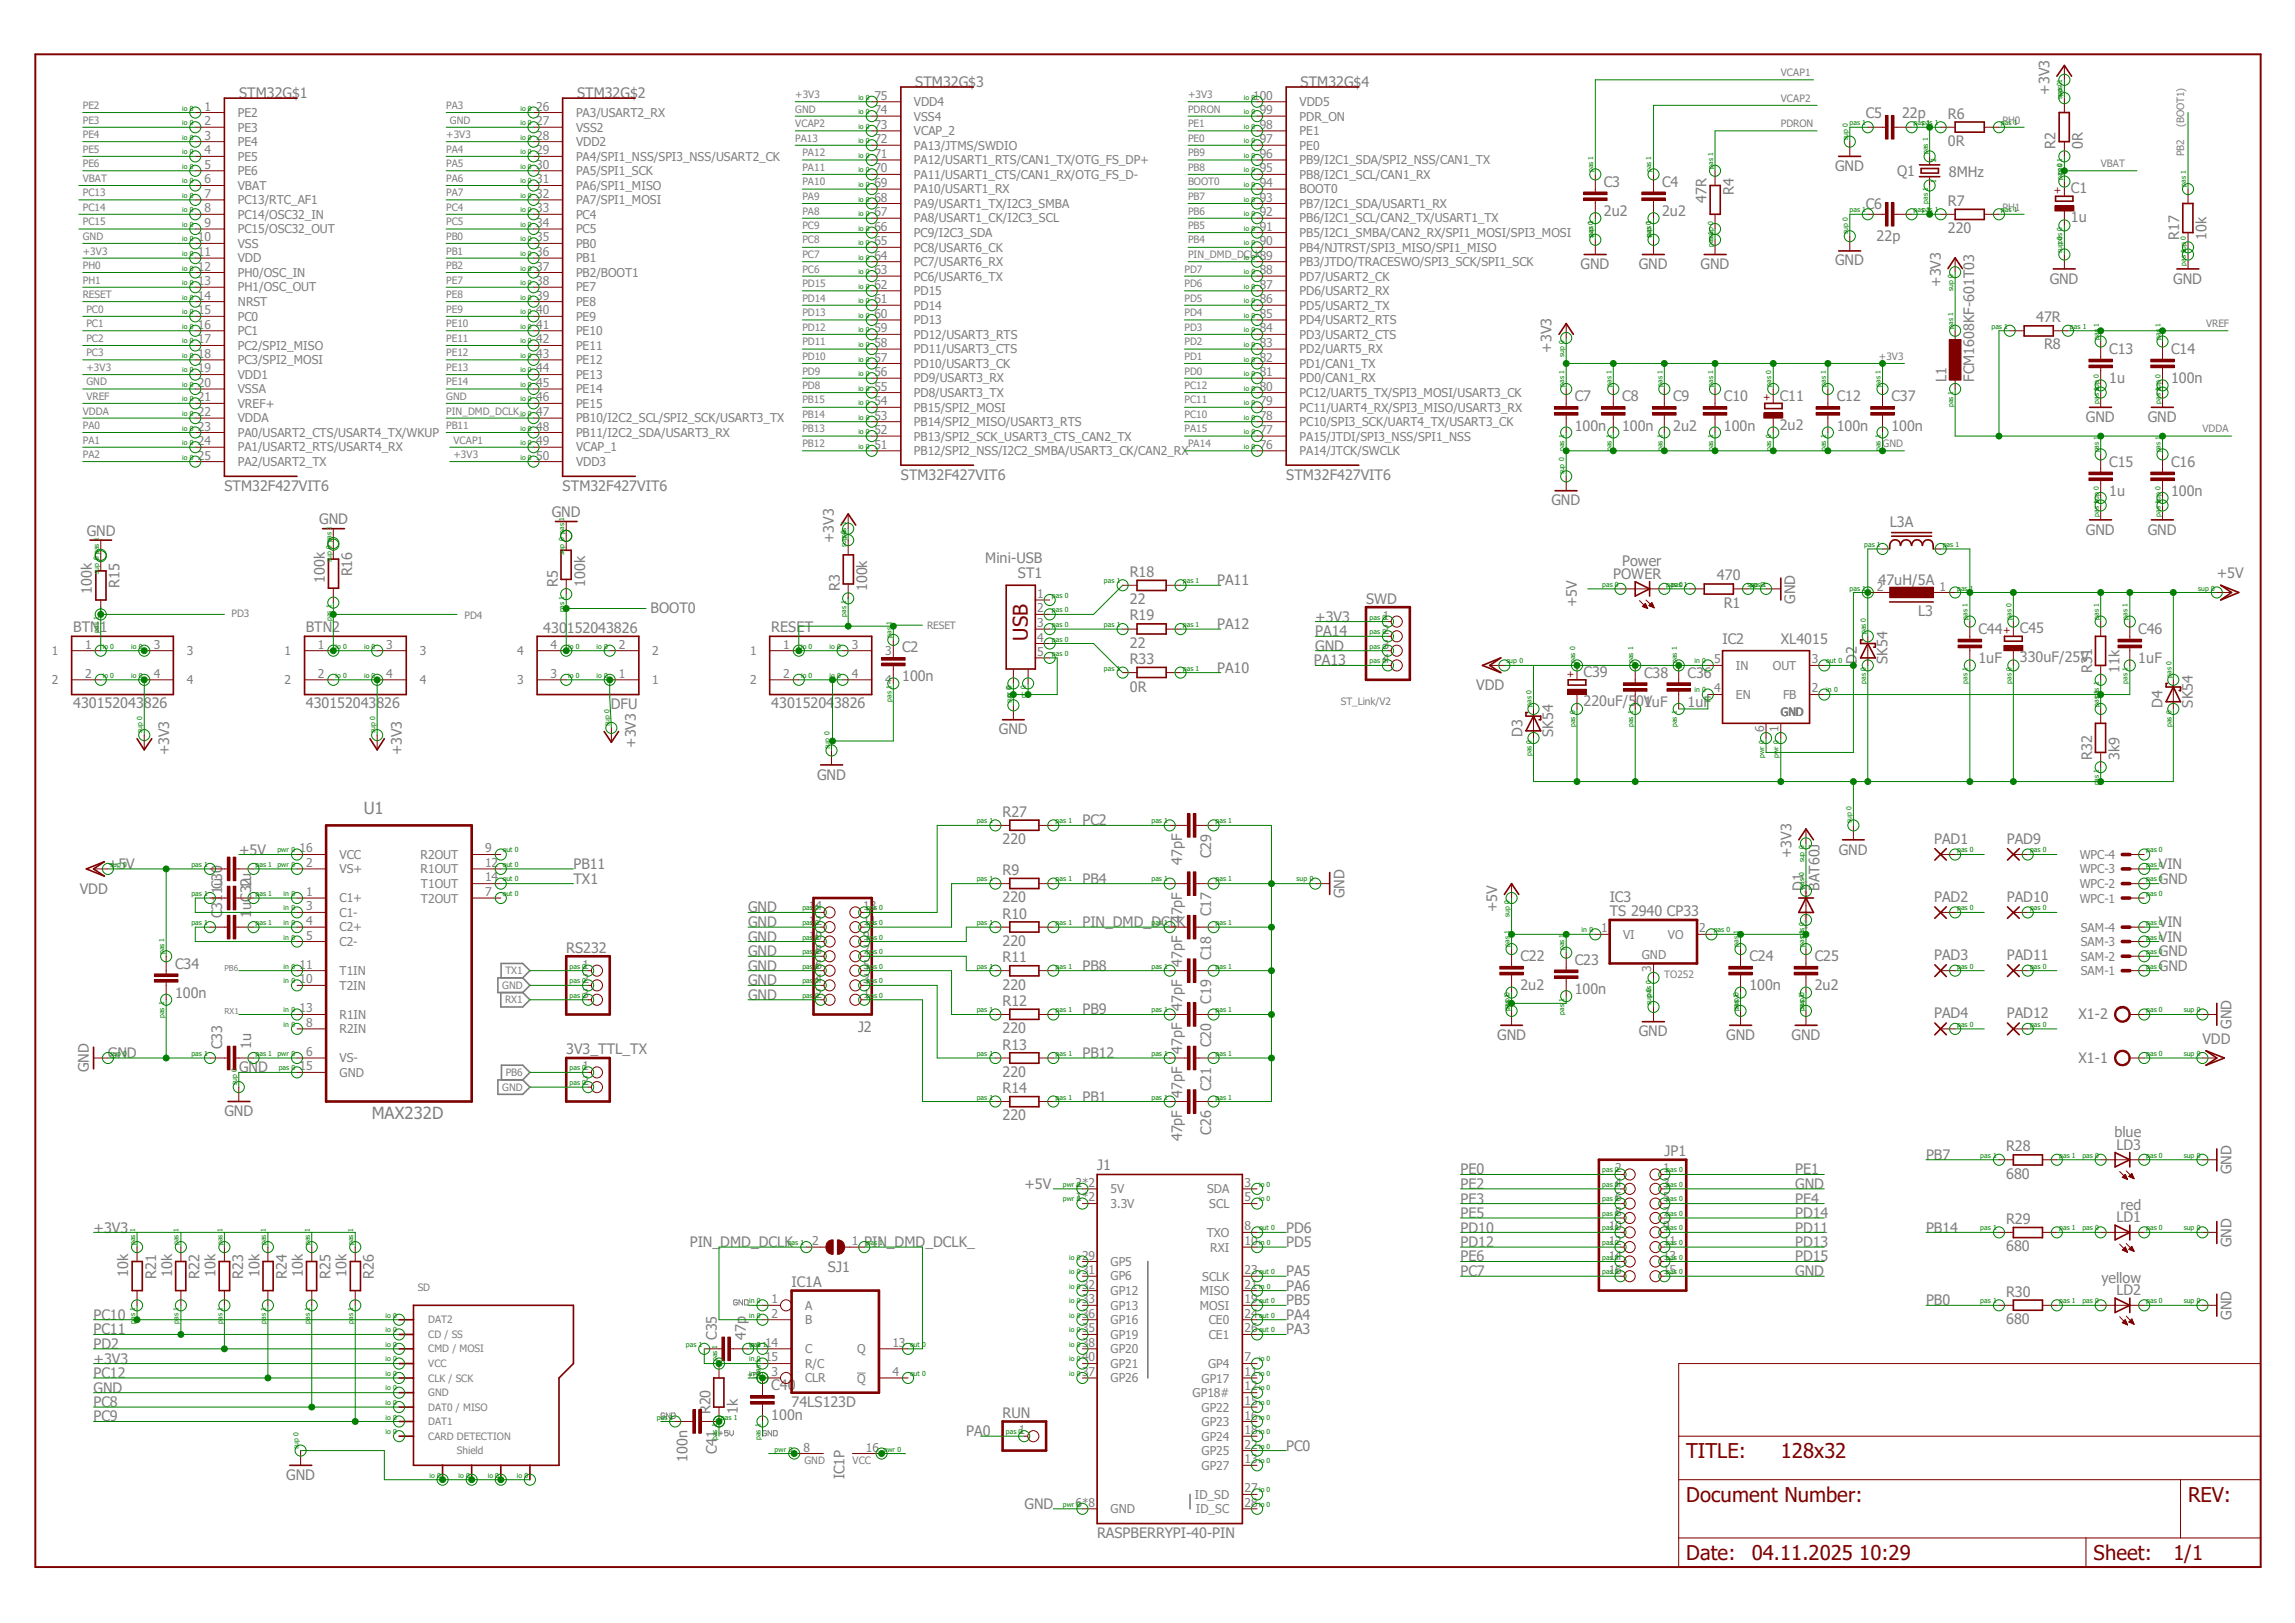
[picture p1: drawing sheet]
<svg xmlns="http://www.w3.org/2000/svg" width="297mm" height="210mm" viewBox="0 0 297 210" stroke-linecap="round" stroke-linejoin="round" font-family="sans-serif">
<defs><g id="words">
<g font-size="2.6" fill="#800000">
<text x="133" y="82.9" transform="rotate(-90 133 82.9)">USB</text>
<text x="218.2" y="188.7">TITLE:</text>
<text x="230.5" y="188.7">128x32</text>
<text x="218.2" y="194.3">Document Number:</text>
<text x="283.2" y="194.3">REV:</text>
<text x="218.2" y="201.8">Date:</text>
<text x="226.7" y="201.8">04.11.2025 10:29</text>
<text x="270.9" y="201.8">Sheet:</text>
<text x="281.3" y="201.8">1/1</text>
</g>
<g font-size="2.2" fill="#808080">
<text x="47.1" y="105.3">U1</text>
<text x="48.1" y="144.8">MAX232D</text>
</g>
<g font-size="1.9" fill="#808080">
<text x="118.4" y="11.3">STM32G$3</text>
<text x="168.3" y="11.3">STM32G$4</text>
<text x="30.9" y="12.7">STM32G$1</text>
<text x="74.7" y="12.7">STM32G$2</text>
<text x="241.5" y="15.2">C5</text>
<text x="246.2" y="15.2">22p</text>
<text x="252.1" y="15.4">R6</text>
<text x="265.3" y="12.2" transform="rotate(-90 265.3 12.2)">+3V3</text>
<text x="237.5" y="22.1">GND</text>
<text x="245.5" y="22.8">Q1</text>
<text x="252.1" y="18.9">0R</text>
<text x="252.2" y="22.9">8MHz</text>
<text x="266" y="19.3" transform="rotate(-90 266 19.3)">R2</text>
<text x="269.6" y="19.3" transform="rotate(-90 269.6 19.3)">0R</text>
<text x="207.6" y="27.9">2u2</text>
<text x="207.6" y="24.2">C3</text>
<text x="215.1" y="27.9">2u2</text>
<text x="215.1" y="24.2">C4</text>
<text x="220.8" y="26.2" transform="rotate(-90 220.8 26.2)">47R</text>
<text x="224.4" y="25.2" transform="rotate(-90 224.4 25.2)">R4</text>
<text x="241.5" y="27">C6</text>
<text x="252.1" y="26.6">R7</text>
<text x="268" y="28.8">1u</text>
<text x="268" y="25">C1</text>
<text x="204.6" y="34.8">GND</text>
<text x="212.1" y="34.8">GND</text>
<text x="220.1" y="34.8">GND</text>
<text x="237.5" y="34.3">GND</text>
<text x="242.9" y="31.2">22p</text>
<text x="252.1" y="30.2">220</text>
<text x="282" y="31" transform="rotate(-90 282 31)">R17</text>
<text x="285.6" y="31" transform="rotate(-90 285.6 31)">10k</text>
<text x="251.2" y="37.1" transform="rotate(-90 251.2 37.1)">+3V3</text>
<text x="263.5" y="41.7">47R</text>
<text x="265.3" y="36.7">GND</text>
<text x="281.3" y="36.7">GND</text>
<text x="200.8" y="45.6" transform="rotate(-90 200.8 45.6)">+3V3</text>
<text x="264.5" y="45.2">R8</text>
<text x="273" y="45.8">C13</text>
<text x="281" y="45.8">C14</text>
<text x="203.8" y="51.9">C7</text>
<text x="209.9" y="51.9">C8</text>
<text x="216.5" y="51.9">C9</text>
<text x="223.1" y="51.9">C10</text>
<text x="230.3" y="51.9">C11</text>
<text x="237.7" y="51.9">C12</text>
<text x="244.8" y="51.9">C37</text>
<text x="251.9" y="49.4" transform="rotate(-90 251.9 49.4)">L1</text>
<text x="255.5" y="49.4" transform="rotate(-90 255.5 49.4)">FCM1608KF-601T03</text>
<text x="273" y="49.6">1u</text>
<text x="281" y="49.6">100n</text>
<text x="203.8" y="55.7">100n</text>
<text x="209.9" y="55.7">100n</text>
<text x="216.5" y="55.7">2u2</text>
<text x="223.1" y="55.7">100n</text>
<text x="230.3" y="55.6">2u2</text>
<text x="237.7" y="55.7">100n</text>
<text x="244.8" y="55.7">100n</text>
<text x="270" y="54.6">GND</text>
<text x="278" y="54.6">GND</text>
<text x="29" y="63.5">STM32F427VIT6</text>
<text x="72.8" y="63.5">STM32F427VIT6</text>
<text x="116.6" y="62.1">STM32F427VIT6</text>
<text x="166.5" y="62.1">STM32F427VIT6</text>
<text x="200.8" y="65.4">GND</text>
<text x="273" y="64.2">1u</text>
<text x="273" y="60.4">C15</text>
<text x="281" y="64.2">100n</text>
<text x="281" y="60.4">C16</text>
<text x="11.2" y="69.3">GND</text>
<text x="41.3" y="67.8">GND</text>
<text x="71.4" y="66.9">GND</text>
<text x="107.9" y="70.3" transform="rotate(-90 107.9 70.3)">+3V3</text>
<text x="244.6" y="68.2">L3A</text>
<text x="270" y="69.2">GND</text>
<text x="278" y="69.2">GND</text>
<text x="11.9" y="76.9" transform="rotate(-90 11.9 76.9)">100k</text>
<text x="15.5" y="76.1" transform="rotate(-90 15.5 76.1)">R15</text>
<text x="42" y="75.4" transform="rotate(-90 42 75.4)">100k</text>
<text x="45.6" y="74.6" transform="rotate(-90 45.6 74.6)">R16</text>
<text x="72.2" y="75.9" transform="rotate(-90 72.2 75.9)">R5</text>
<text x="75.7" y="75.9" transform="rotate(-90 75.7 75.9)">100k</text>
<text x="108.7" y="76.5" transform="rotate(-90 108.7 76.5)">R3</text>
<text x="112.2" y="76.5" transform="rotate(-90 112.2 76.5)">100k</text>
<text x="127.5" y="72.9">Mini-USB</text>
<text x="131.7" y="74.8">ST1</text>
<text x="146.2" y="74.6">R18</text>
<text x="157.5" y="75.7">PA11</text>
<text x="208.8" y="74.9">POWER</text>
<text x="209.9" y="73.3">Power</text>
<text x="222.2" y="75.1">470</text>
<text x="243.1" y="75.7">47uH/5A</text>
<text x="286.9" y="74.8">+5V</text>
<text x="9.5" y="81.7">BTN1</text>
<text x="39.6" y="81.7">BTN2</text>
<text x="70.3" y="82">430152043826</text>
<text x="84.2" y="79.3">BOOT0</text>
<text x="99.8" y="81.7">RESET</text>
<text x="146.2" y="78.2">22</text>
<text x="146.2" y="83.8">22</text>
<text x="146.2" y="80.3">R19</text>
<text x="157.5" y="81.4">PA12</text>
<text x="170.2" y="80.4">+3V3</text>
<text x="170.2" y="82.3">PA14</text>
<text x="176.8" y="78.1">SWD</text>
<text x="204.1" y="78.6" transform="rotate(-90 204.1 78.6)">+5V</text>
<text x="222.9" y="83.3">IC2</text>
<text x="223.1" y="78.7">R1</text>
<text x="230.5" y="83.3">XL4015</text>
<text x="232.3" y="78.1" transform="rotate(-90 232.3 78.1)">GND</text>
<text x="248.2" y="79.7">L3</text>
<text x="256" y="82">C44</text>
<text x="261.4" y="82">C45</text>
<text x="276.7" y="82">C46</text>
<text x="116.8" y="88.2">100n</text>
<text x="116.8" y="84.4">C2</text>
<text x="146.2" y="89.5">0R</text>
<text x="146.2" y="85.9">R33</text>
<text x="157.5" y="87">PA10</text>
<text x="170.1" y="86">PA13</text>
<text x="170.2" y="84.2">GND</text>
<text x="191.1" y="89.3">VDD</text>
<text x="204.9" y="87.6">C39</text>
<text x="212.8" y="87.7">C38</text>
<text x="218.4" y="87.7">C36</text>
<text x="240.3" y="85.9" transform="rotate(-90 240.3 85.9)">D2</text>
<text x="244.3" y="85.9" transform="rotate(-90 244.3 85.9)">SK54</text>
<text x="256" y="85.8">1uF</text>
<text x="261.4" y="85.7">330uF/25V</text>
<text x="270.8" y="87" transform="rotate(-90 270.8 87)">R31</text>
<text x="274.3" y="87" transform="rotate(-90 274.3 87)">11k</text>
<text x="276.7" y="85.8">1uF</text>
<text x="9.5" y="91.6">430152043826</text>
<text x="39.6" y="91.6">430152043826</text>
<text x="79" y="91.7">DFU</text>
<text x="99.8" y="91.6">430152043826</text>
<text x="129.3" y="95">GND</text>
<text x="197" y="95.3" transform="rotate(-90 197 95.3)">D3</text>
<text x="201" y="95.3" transform="rotate(-90 201 95.3)">SK54</text>
<text x="204.9" y="91.4">220uF/50V</text>
<text x="212.8" y="91.4">1uF</text>
<text x="218.4" y="91.4">1uF</text>
<text x="279.9" y="91.6" transform="rotate(-90 279.9 91.6)">D4</text>
<text x="283.8" y="91.6" transform="rotate(-90 283.8 91.6)">SK54</text>
<text x="21.9" y="97.7" transform="rotate(-90 21.9 97.7)">+3V3</text>
<text x="52" y="97.7" transform="rotate(-90 52 97.7)">+3V3</text>
<text x="82.3" y="96.8" transform="rotate(-90 82.3 96.8)">+3V3</text>
<text x="105.7" y="100.9">GND</text>
<text x="270.8" y="98.3" transform="rotate(-90 270.8 98.3)">R32</text>
<text x="274.3" y="98.3" transform="rotate(-90 274.3 98.3)">3k9</text>
<text x="129.8" y="105.7">R27</text>
<text x="140.1" y="106.8">PC2</text>
<text x="14" y="112.4">+5V</text>
<text x="30.9" y="110.6">+5V</text>
<text x="74.2" y="112.4">PB11</text>
<text x="129.8" y="109.3">220</text>
<text x="129.8" y="113.2">R9</text>
<text x="153" y="111.9" transform="rotate(-90 153 111.9)">47pF</text>
<text x="156.8" y="111" transform="rotate(-90 156.8 111)">C29</text>
<text x="231.9" y="111" transform="rotate(-90 231.9 111)">+3V3</text>
<text x="238" y="110.6">GND</text>
<text x="250.3" y="109.2">PAD1</text>
<text x="259.7" y="109.2">PAD9</text>
<text x="279.4" y="112.4">VIN</text>
<text x="10.3" y="115.7">VDD</text>
<text x="28.7" y="118.8" transform="rotate(-90 28.7 118.8)">C311u</text>
<text x="28.7" y="115.1" transform="rotate(-90 28.7 115.1)">C30</text>
<text x="32.5" y="118.8" transform="rotate(-90 32.5 118.8)">1uC32</text>
<text x="32.5" y="115.1" transform="rotate(-90 32.5 115.1)">1u</text>
<text x="74.2" y="114.3">TX1</text>
<text x="96.8" y="118.1">GND</text>
<text x="96.8" y="120">GND</text>
<text x="129.8" y="116.8">220</text>
<text x="129.8" y="118.9">R10</text>
<text x="140.1" y="114.3">PB4</text>
<text x="140.1" y="120">PIN_DMD_DCLK</text>
<text x="153" y="119.5" transform="rotate(-90 153 119.5)">47pF</text>
<text x="156.8" y="118.6" transform="rotate(-90 156.8 118.6)">C17</text>
<text x="174" y="116.2" transform="rotate(-90 174 116.2)">GND</text>
<text x="193.8" y="118.1" transform="rotate(-90 193.8 118.1)">+5V</text>
<text x="208.3" y="118.6">TS 2940 CP33</text>
<text x="208.3" y="116.7">IC3</text>
<text x="233.4" y="115.3" transform="rotate(-90 233.4 115.3)">D1</text>
<text x="235.5" y="115.3" transform="rotate(-90 235.5 115.3)">BAT60J</text>
<text x="250.3" y="116.7">PAD2</text>
<text x="259.7" y="116.7">PAD10</text>
<text x="279.4" y="114.3">GND</text>
<text x="279.4" y="120">VIN</text>
<text x="22.6" y="125.3">C34</text>
<text x="73.3" y="123.3">RS232</text>
<text x="96.8" y="121.8">GND</text>
<text x="96.8" y="123.7">GND</text>
<text x="96.8" y="125.6">GND</text>
<text x="129.8" y="122.4">220</text>
<text x="129.8" y="124.5">R11</text>
<text x="140.1" y="125.6">PB8</text>
<text x="153" y="125.1" transform="rotate(-90 153 125.1)">47pF</text>
<text x="156.8" y="124.2" transform="rotate(-90 156.8 124.2)">C18</text>
<text x="196.8" y="124.4">C22</text>
<text x="203.8" y="124.9">C23</text>
<text x="226.4" y="124.4">C24</text>
<text x="234.9" y="124.4">C25</text>
<text x="250.3" y="124.2">PAD3</text>
<text x="259.7" y="124.2">PAD11</text>
<text x="279.4" y="125.6">GND</text>
<text x="279.4" y="123.7">GND</text>
<text x="279.4" y="121.8">VIN</text>
<text x="22.6" y="129.1">100n</text>
<text x="96.8" y="127.5">GND</text>
<text x="96.8" y="129.4">GND</text>
<text x="129.8" y="128.1">220</text>
<text x="129.8" y="130.1">R12</text>
<text x="140.1" y="131.3">PB9</text>
<text x="153" y="130.8" transform="rotate(-90 153 130.8)">47pF</text>
<text x="156.8" y="129.9" transform="rotate(-90 156.8 129.9)">C19</text>
<text x="196.8" y="128.1">2u2</text>
<text x="203.8" y="128.6">100n</text>
<text x="226.4" y="128.1">100n</text>
<text x="234.9" y="128.1">2u2</text>
<text x="250.3" y="131.8">PAD4</text>
<text x="259.7" y="131.8">PAD12</text>
<text x="269" y="131.9">X1-2</text>
<text x="14" y="136.9">GND</text>
<text x="28.7" y="135.8" transform="rotate(-90 28.7 135.8)">C33</text>
<text x="32.5" y="135.8" transform="rotate(-90 32.5 135.8)">1u</text>
<text x="73.3" y="136.4">3V3_TTL_TX</text>
<text x="111" y="133.5">J2</text>
<text x="129.8" y="133.7">220</text>
<text x="129.8" y="135.8">R13</text>
<text x="140.1" y="136.9">PB12</text>
<text x="153" y="136.4" transform="rotate(-90 153 136.4)">47pF</text>
<text x="156.8" y="135.5" transform="rotate(-90 156.8 135.5)">C20</text>
<text x="193.8" y="134.5">GND</text>
<text x="212.1" y="134.1">GND</text>
<text x="223.4" y="134.5">GND</text>
<text x="231.9" y="134.5">GND</text>
<text x="269" y="137.5">X1-1</text>
<text x="285" y="135">VDD</text>
<text x="288.8" y="133.1" transform="rotate(-90 288.8 133.1)">GND</text>
<text x="11.5" y="138.8" transform="rotate(-90 11.5 138.8)">GND</text>
<text x="30.9" y="138.8">GND</text>
<text x="129.8" y="139.4">220</text>
<text x="129.8" y="141.4">R14</text>
<text x="140.1" y="142.5">PB1</text>
<text x="153" y="142.1" transform="rotate(-90 153 142.1)">47pF</text>
<text x="156.8" y="141.2" transform="rotate(-90 156.8 141.2)">C21</text>
<text x="29" y="144.4">GND</text>
<text x="129.8" y="145">220</text>
<text x="153" y="147.7" transform="rotate(-90 153 147.7)">47pF</text>
<text x="156.8" y="146.8" transform="rotate(-90 156.8 146.8)">C26</text>
<text x="215.4" y="149.6">JP1</text>
<text x="259.6" y="149">R28</text>
<text x="273.6" y="147.2">blue</text>
<text x="273.9" y="148.8">LD3</text>
<text x="132.6" y="153.8">+5V</text>
<text x="142" y="151.4">J1</text>
<text x="189" y="152">PE0</text>
<text x="189" y="153.8">PE2</text>
<text x="189" y="155.7">PE3</text>
<text x="232.3" y="153.8">GND</text>
<text x="232.3" y="152">PE1</text>
<text x="232.3" y="155.7">PE4</text>
<text x="249.3" y="150.1">PB7</text>
<text x="259.6" y="152.5">680</text>
<text x="288.8" y="152" transform="rotate(-90 288.8 152)">GND</text>
<text x="12.1" y="159.5">+3V3</text>
<text x="89.3" y="161.4">PIN_DMD_DCLK</text>
<text x="111.8" y="161.4">PIN_DMD_DCLK_</text>
<text x="166.5" y="161.4">PD5</text>
<text x="166.5" y="159.5">PD6</text>
<text x="189" y="157.6">PE5</text>
<text x="189" y="159.5">PD10</text>
<text x="189" y="161.4">PD12</text>
<text x="232.3" y="159.5">PD11</text>
<text x="232.3" y="161.4">PD13</text>
<text x="232.3" y="157.6">PD14</text>
<text x="249.3" y="159.5">PB14</text>
<text x="259.6" y="161.9">680</text>
<text x="259.6" y="158.4">R29</text>
<text x="273.9" y="158.2">LD1</text>
<text x="274.4" y="156.5">red</text>
<text x="288.8" y="161.4" transform="rotate(-90 288.8 161.4)">GND</text>
<text x="16.6" y="165.3" transform="rotate(-90 16.6 165.3)">10k</text>
<text x="20.2" y="165.5" transform="rotate(-90 20.2 165.5)">R21</text>
<text x="22.3" y="165.3" transform="rotate(-90 22.3 165.3)">10k</text>
<text x="25.8" y="165.5" transform="rotate(-90 25.8 165.5)">R22</text>
<text x="27.9" y="165.3" transform="rotate(-90 27.9 165.3)">10k</text>
<text x="31.5" y="165.5" transform="rotate(-90 31.5 165.5)">R23</text>
<text x="33.6" y="165.3" transform="rotate(-90 33.6 165.3)">10k</text>
<text x="37.1" y="165.5" transform="rotate(-90 37.1 165.5)">R24</text>
<text x="39.2" y="165.3" transform="rotate(-90 39.2 165.3)">10k</text>
<text x="42.8" y="165.5" transform="rotate(-90 42.8 165.5)">R25</text>
<text x="44.8" y="165.3" transform="rotate(-90 44.8 165.3)">10k</text>
<text x="48.4" y="165.5" transform="rotate(-90 48.4 165.5)">R26</text>
<text x="102.4" y="166.5">IC1A</text>
<text x="107.1" y="164.5">SJ1</text>
<text x="166.5" y="165.1">PA5</text>
<text x="166.5" y="167">PA6</text>
<text x="189" y="163.2">PE6</text>
<text x="189" y="165.1">PC7</text>
<text x="232.3" y="165.1">GND</text>
<text x="232.3" y="163.2">PD15</text>
<text x="259.6" y="167.8">R30</text>
<text x="271.9" y="166">yellow</text>
<text x="273.9" y="167.6">LD2</text>
<text x="12.1" y="170.8">PC10</text>
<text x="12.1" y="172.7">PC11</text>
<text x="92.8" y="173.4" transform="rotate(-90 92.8 173.4)">C35</text>
<text x="96.5" y="173.4" transform="rotate(-90 96.5 173.4)">47p</text>
<text x="166.5" y="172.7">PA3</text>
<text x="166.5" y="170.8">PA4</text>
<text x="166.5" y="168.9">PB5</text>
<text x="249.3" y="168.9">PB0</text>
<text x="259.6" y="171.4">680</text>
<text x="288.8" y="170.8" transform="rotate(-90 288.8 170.8)">GND</text>
<text x="12.1" y="176.4">+3V3</text>
<text x="12.1" y="178.3">PC12</text>
<text x="12.1" y="174.5">PD2</text>
<text x="99.8" y="179.9">C40</text>
<text x="12.1" y="180.2">GND</text>
<text x="12.1" y="182.1">PC8</text>
<text x="12.1" y="183.9">PC9</text>
<text x="91.9" y="183" transform="rotate(-90 91.9 183)">R20</text>
<text x="95.5" y="183" transform="rotate(-90 95.5 183)">1k</text>
<text x="99.8" y="183.7">100n</text>
<text x="102.4" y="182.1">74LS123D</text>
<text x="125.1" y="185.8">PA0</text>
<text x="129.8" y="183.5">RUN</text>
<text x="37" y="191.5">GND</text>
<text x="89" y="189.2" transform="rotate(-90 89 189.2)">100n</text>
<text x="92.8" y="188.2" transform="rotate(-90 92.8 188.2)">C41</text>
<text x="109.3" y="191.4" transform="rotate(-90 109.3 191.4)">IC1P</text>
<text x="166.5" y="187.7">PC0</text>
<text x="132.6" y="195.2">GND</text>
<text x="142" y="199">RASPBERRYPI-40-PIN</text>
</g>
<g font-size="1.6" fill="#808080">
<text x="26.5" y="14.3">1</text>
<text x="26.5" y="16.2">2</text>
<text x="30.8" y="15.2">PE2</text>
<text x="30.8" y="17">PE3</text>
<text x="69.4" y="14.3">26</text>
<text x="69.4" y="16.2">27</text>
<text x="74.5" y="15.2">PA3/USART2_RX</text>
<text x="74.5" y="17">VSS2</text>
<text x="113.2" y="12.9">75</text>
<text x="113.2" y="14.8">74</text>
<text x="113.2" y="16.7">73</text>
<text x="118.3" y="13.7">VDD4</text>
<text x="118.3" y="15.6">VSS4</text>
<text x="118.3" y="17.5">VCAP_2</text>
<text x="162.2" y="12.9">100</text>
<text x="163" y="14.8">99</text>
<text x="163" y="16.7">98</text>
<text x="168.2" y="13.7">VDD5</text>
<text x="168.2" y="15.6">PDR_ON</text>
<text x="168.2" y="17.5">PE1</text>
<text x="26.5" y="18.1">3</text>
<text x="26.5" y="19.9">4</text>
<text x="26.5" y="21.8">5</text>
<text x="26.5" y="23.7">6</text>
<text x="30.8" y="18.9">PE4</text>
<text x="30.8" y="20.8">PE5</text>
<text x="30.8" y="22.6">PE6</text>
<text x="69.4" y="18.1">28</text>
<text x="69.4" y="19.9">29</text>
<text x="69.4" y="21.8">30</text>
<text x="69.4" y="23.7">31</text>
<text x="74.5" y="18.9">VDD2</text>
<text x="74.5" y="20.8">PA4/SPI1_NSS/SPI3_NSS/USART2_CK</text>
<text x="74.5" y="22.6">PA5/SPI1_SCK</text>
<text x="113.2" y="18.5">72</text>
<text x="113.2" y="20.4">71</text>
<text x="113.2" y="22.3">70</text>
<text x="118.3" y="19.4">PA13/JTMS/SWDIO</text>
<text x="118.3" y="21.3">PA12/USART1_RTS/CAN1_TX/OTG_FS_DP+</text>
<text x="118.3" y="23.2">PA11/USART1_CTS/CAN1_RX/OTG_FS_D-</text>
<text x="163" y="18.5">97</text>
<text x="163" y="20.4">96</text>
<text x="163" y="22.3">95</text>
<text x="168.2" y="19.4">PE0</text>
<text x="168.2" y="21.3">PB9/I2C1_SDA/SPI2_NSS/CAN1_TX</text>
<text x="168.2" y="23.2">PB8/I2C1_SCL/CAN1_RX</text>
<text x="26.5" y="25.6">7</text>
<text x="26.5" y="27.5">8</text>
<text x="26.5" y="29.4">9</text>
<text x="30.8" y="24.6">VBAT</text>
<text x="30.8" y="26.4">PC13/RTC_AF1</text>
<text x="30.8" y="28.3">PC14/OSC32_IN</text>
<text x="69.4" y="25.6">32</text>
<text x="69.4" y="27.5">33</text>
<text x="69.4" y="29.4">34</text>
<text x="74.5" y="24.6">PA6/SPI1_MISO</text>
<text x="74.5" y="26.4">PA7/SPI1_MOSI</text>
<text x="74.5" y="28.3">PC4</text>
<text x="113.2" y="24.2">69</text>
<text x="113.2" y="26.1">68</text>
<text x="113.2" y="27.9">67</text>
<text x="113.2" y="29.8">66</text>
<text x="118.3" y="25">PA10/USART1_RX</text>
<text x="118.3" y="26.9">PA9/USART1_TX/I2C3_SMBA</text>
<text x="118.3" y="28.8">PA8/USART1_CK/I2C3_SCL</text>
<text x="163" y="24.2">94</text>
<text x="163" y="26.1">93</text>
<text x="163" y="27.9">92</text>
<text x="163" y="29.8">91</text>
<text x="168.2" y="25">BOOT0</text>
<text x="168.2" y="26.9">PB7/I2C1_SDA/USART1_RX</text>
<text x="168.2" y="28.8">PB6/I2C1_SCL/CAN2_TX/USART1_TX</text>
<text x="25.6" y="31.2">10</text>
<text x="25.6" y="33.1">11</text>
<text x="25.6" y="35">12</text>
<text x="30.8" y="30.2">PC15/OSC32_OUT</text>
<text x="30.8" y="32.1">VSS</text>
<text x="30.8" y="34">VDD</text>
<text x="30.8" y="35.9">PH0/OSC_IN</text>
<text x="69.4" y="31.2">35</text>
<text x="69.4" y="33.1">36</text>
<text x="69.4" y="35">37</text>
<text x="74.5" y="30.2">PC5</text>
<text x="74.5" y="32.1">PB0</text>
<text x="74.5" y="34">PB1</text>
<text x="74.5" y="35.9">PB2/BOOT1</text>
<text x="113.2" y="31.7">65</text>
<text x="113.2" y="35.5">63</text>
<text x="113.2" y="33.6">64</text>
<text x="118.3" y="30.6">PC9/I2C3_SDA</text>
<text x="118.3" y="32.6">PC8/USART6_CK</text>
<text x="118.3" y="34.4">PC7/USART6_RX</text>
<text x="163" y="31.7">90</text>
<text x="163" y="35.5">88</text>
<text x="163" y="33.6">89</text>
<text x="168.2" y="30.6">PB5/I2C1_SMBA/CAN2_RX/SPI1_MOSI/SPI3_MOSI</text>
<text x="168.2" y="32.6">PB4/NJTRST/SPI3_MISO/SPI1_MISO</text>
<text x="168.2" y="34.4">PB3/JTDO/TRACESWO/SPI3_SCK/SPI1_SCK</text>
<text x="25.6" y="36.9">13</text>
<text x="25.6" y="38.8">14</text>
<text x="25.6" y="40.6">15</text>
<text x="30.8" y="37.7">PH1/OSC_OUT</text>
<text x="30.8" y="39.6">NRST</text>
<text x="30.8" y="41.5">PC0</text>
<text x="69.4" y="36.9">38</text>
<text x="69.4" y="38.8">39</text>
<text x="69.4" y="40.6">40</text>
<text x="74.5" y="37.7">PE7</text>
<text x="74.5" y="39.6">PE8</text>
<text x="74.5" y="41.5">PE9</text>
<text x="113.2" y="37.4">62</text>
<text x="113.2" y="39.2">61</text>
<text x="113.2" y="41.1">60</text>
<text x="118.3" y="36.3">PC6/USART6_TX</text>
<text x="118.3" y="38.2">PD15</text>
<text x="118.3" y="40.1">PD14</text>
<text x="118.3" y="42">PD13</text>
<text x="163" y="37.4">87</text>
<text x="163" y="39.2">86</text>
<text x="163" y="41.1">85</text>
<text x="168.2" y="36.3">PD7/USART2_CK</text>
<text x="168.2" y="38.2">PD6/USART2_RX</text>
<text x="168.2" y="40.1">PD5/USART2_TX</text>
<text x="168.2" y="42">PD4/USART2_RTS</text>
<text x="25.6" y="42.5">16</text>
<text x="25.6" y="44.4">17</text>
<text x="25.6" y="46.3">18</text>
<text x="30.8" y="43.4">PC1</text>
<text x="30.8" y="45.3">PC2/SPI2_MISO</text>
<text x="30.8" y="47.1">PC3/SPI2_MOSI</text>
<text x="69.4" y="42.5">41</text>
<text x="69.4" y="44.4">42</text>
<text x="69.4" y="46.3">43</text>
<text x="74.5" y="43.4">PE10</text>
<text x="74.5" y="45.3">PE11</text>
<text x="74.5" y="47.1">PE12</text>
<text x="113.2" y="43">59</text>
<text x="113.2" y="44.9">58</text>
<text x="113.2" y="46.8">57</text>
<text x="118.3" y="43.9">PD12/USART3_RTS</text>
<text x="118.3" y="45.7">PD11/USART3_CTS</text>
<text x="118.3" y="47.6">PD10/USART3_CK</text>
<text x="163" y="43">84</text>
<text x="163" y="44.9">83</text>
<text x="163" y="46.8">82</text>
<text x="168.2" y="43.9">PD3/USART2_CTS</text>
<text x="168.2" y="45.7">PD2/UART5_RX</text>
<text x="168.2" y="47.6">PD1/CAN1_TX</text>
<text x="25.6" y="48.2">19</text>
<text x="25.6" y="50.1">20</text>
<text x="25.6" y="51.9">21</text>
<text x="25.6" y="53.8">22</text>
<text x="30.8" y="49">VDD1</text>
<text x="30.8" y="50.9">VSSA</text>
<text x="30.8" y="52.8">VREF+</text>
<text x="69.4" y="48.2">44</text>
<text x="69.4" y="50.1">45</text>
<text x="69.4" y="51.9">46</text>
<text x="69.4" y="53.8">47</text>
<text x="74.5" y="49">PE13</text>
<text x="74.5" y="50.9">PE14</text>
<text x="74.5" y="52.8">PE15</text>
<text x="113.2" y="48.6">56</text>
<text x="113.2" y="50.5">55</text>
<text x="113.2" y="52.4">54</text>
<text x="118.3" y="49.5">PD9/USART3_RX</text>
<text x="118.3" y="51.4">PD8/USART3_TX</text>
<text x="118.3" y="53.3">PB15/SPI2_MOSI</text>
<text x="163" y="48.6">81</text>
<text x="163" y="50.5">80</text>
<text x="163" y="52.4">79</text>
<text x="168.2" y="49.5">PD0/CAN1_RX</text>
<text x="168.2" y="51.4">PC12/UART5_TX/SPI3_MOSI/USART3_CK</text>
<text x="168.2" y="53.3">PC11/UART4_RX/SPI3_MISO/USART3_RX</text>
<text x="25.6" y="55.7">23</text>
<text x="25.6" y="57.6">24</text>
<text x="25.6" y="59.5">25</text>
<text x="30.8" y="54.7">VDDA</text>
<text x="30.8" y="56.6">PA0/USART2_CTS/USART4_TX/WKUP</text>
<text x="30.8" y="58.4">PA1/USART2_RTS/USART4_RX</text>
<text x="69.4" y="55.7">48</text>
<text x="69.4" y="57.6">49</text>
<text x="69.4" y="59.5">50</text>
<text x="74.5" y="54.7">PB10/I2C2_SCL/SPI2_SCK/USART3_TX</text>
<text x="74.5" y="56.6">PB11/I2C2_SDA/USART3_RX</text>
<text x="74.5" y="58.4">VCAP_1</text>
<text x="113.2" y="54.3">53</text>
<text x="113.2" y="56.2">52</text>
<text x="113.2" y="58.1">51</text>
<text x="118.3" y="55.1">PB14/SPI2_MISO/USART3_RTS</text>
<text x="118.3" y="57">PB13/SPI2_SCK_USART3_CTS_CAN2_TX</text>
<text x="118.3" y="58.9">PB12/SPI2_NSS/I2C2_SMBA/USART3_CK/CAN2_RX</text>
<text x="163" y="54.3">78</text>
<text x="163" y="56.2">77</text>
<text x="163" y="58.1">76</text>
<text x="168.2" y="55.1">PC10/SPI3_SCK/UART4_TX/USART3_CK</text>
<text x="168.2" y="57">PA15/JTDI/SPI3_NSS/SPI1_NSS</text>
<text x="168.2" y="58.9">PA14/JTCK/SWCLK</text>
<text x="30.8" y="60.3">PA2/USART2_TX</text>
<text x="74.5" y="60.3">VDD3</text>
<text x="134.2" y="77.3">1</text>
<text x="242.9" y="76.4">2</text>
<text x="251" y="76.4">1</text>
<text x="11" y="83.9">1</text>
<text x="19.9" y="83.9">3</text>
<text x="41.1" y="83.9">1</text>
<text x="50" y="83.9">3</text>
<text x="71.2" y="83.9">4</text>
<text x="80.1" y="83.9">2</text>
<text x="101.3" y="83.9">1</text>
<text x="110.2" y="83.9">3</text>
<text x="134.2" y="79.2">2</text>
<text x="134.2" y="81.1">3</text>
<text x="134.2" y="83">4</text>
<text x="178.9" y="80.2">1</text>
<text x="178.9" y="82.1">2</text>
<text x="178.9" y="83.9">3</text>
<text x="6.7" y="84.8">1</text>
<text x="6.7" y="88.6">2</text>
<text x="11" y="87.7">2</text>
<text x="19.9" y="87.7">4</text>
<text x="24.2" y="84.8">3</text>
<text x="24.2" y="88.5">4</text>
<text x="36.8" y="84.8">1</text>
<text x="36.8" y="88.6">2</text>
<text x="41.1" y="87.7">2</text>
<text x="50" y="87.7">4</text>
<text x="54.3" y="84.8">3</text>
<text x="54.3" y="88.5">4</text>
<text x="66.9" y="88.6">3</text>
<text x="66.9" y="84.8">4</text>
<text x="71.2" y="87.7">3</text>
<text x="80.1" y="87.7">1</text>
<text x="84.4" y="88.5">1</text>
<text x="84.4" y="84.8">2</text>
<text x="97.1" y="84.8">1</text>
<text x="97.1" y="88.6">2</text>
<text x="101.3" y="87.7">2</text>
<text x="110.2" y="87.7">4</text>
<text x="114.6" y="84.8">3</text>
<text x="114.6" y="88.5">4</text>
<text x="134.2" y="84.9">5</text>
<text x="178.9" y="85.8">4</text>
<text x="221.8" y="85.8">5</text>
<text x="221.8" y="89.6">4</text>
<text x="224.7" y="86.7">IN</text>
<text x="229.4" y="86.7">OUT</text>
<text x="234.5" y="85.8">3</text>
<text x="234.5" y="89.6">2</text>
<text x="224.7" y="90.4">EN</text>
<text x="228.3" y="94.7" transform="rotate(-90 228.3 94.7)">6</text>
<text x="230.2" y="94.7" transform="rotate(-90 230.2 94.7)">1</text>
<text x="230.8" y="90.4">FB</text>
<text x="38.8" y="110.3">16</text>
<text x="39.6" y="112.2">2</text>
<text x="43.9" y="111.1">VCC</text>
<text x="43.9" y="113">VS+</text>
<text x="54.4" y="111.1">R2OUT</text>
<text x="54.4" y="113">R1OUT</text>
<text x="62.8" y="110.3">9</text>
<text x="62.8" y="112.2">12</text>
<text x="269.2" y="113">WPC-3</text>
<text x="269.2" y="111.1">WPC-4</text>
<text x="39.6" y="116">1</text>
<text x="39.6" y="117.8">3</text>
<text x="39.6" y="119.7">4</text>
<text x="43.9" y="116.8">C1+</text>
<text x="43.9" y="118.7">C1-</text>
<text x="54.5" y="114.9">T1OUT</text>
<text x="54.5" y="116.8">T2OUT</text>
<text x="62.8" y="114">14</text>
<text x="62.8" y="116">7</text>
<text x="104.7" y="119.7">12</text>
<text x="104.7" y="117.8">14</text>
<text x="111.7" y="119.7">11</text>
<text x="111.7" y="117.8">13</text>
<text x="269.2" y="116.8">WPC-1</text>
<text x="269.2" y="114.9">WPC-2</text>
<text x="38.8" y="125.3">11</text>
<text x="39.6" y="121.6">5</text>
<text x="43.9" y="120.5">C2+</text>
<text x="43.9" y="122.4">C2-</text>
<text x="75.4" y="125.3">1</text>
<text x="104.7" y="121.6">10</text>
<text x="105.5" y="125.3">6</text>
<text x="105.5" y="123.5">8</text>
<text x="111.7" y="125.3">5</text>
<text x="111.7" y="123.5">7</text>
<text x="111.7" y="121.6">9</text>
<text x="207.2" y="120.6">1</text>
<text x="210.1" y="121.5">VI</text>
<text x="212.5" y="124.1">GND</text>
<text x="213.7" y="125.8" transform="rotate(-90 213.7 125.8)">3</text>
<text x="215.9" y="121.5">VO</text>
<text x="219.9" y="120.6">2</text>
<text x="269.3" y="124.3">SAM-2</text>
<text x="269.3" y="122.4">SAM-3</text>
<text x="269.3" y="120.6">SAM-4</text>
<text x="38.8" y="127.3">10</text>
<text x="38.8" y="131">13</text>
<text x="43.9" y="126.2">T1IN</text>
<text x="43.9" y="128.1">T2IN</text>
<text x="43.9" y="131.8">R1IN</text>
<text x="75.4" y="127.3">2</text>
<text x="75.4" y="129.1">3</text>
<text x="105.5" y="129.1">2</text>
<text x="105.5" y="127.3">4</text>
<text x="111.7" y="129.1">1</text>
<text x="111.7" y="127.3">3</text>
<text x="269.3" y="126.2">SAM-1</text>
<text x="39.6" y="132.9">8</text>
<text x="39.6" y="136.7">6</text>
<text x="43.9" y="133.7">R2IN</text>
<text x="43.9" y="137.5">VS-</text>
<text x="38.8" y="138.5">15</text>
<text x="43.9" y="139.4">GND</text>
<text x="75.4" y="138.5">1</text>
<text x="75.4" y="140.4">2</text>
<text x="139.2" y="155.4">1*2</text>
<text x="139.2" y="153.6">2*2</text>
<text x="143.7" y="154.4">5V</text>
<text x="156.2" y="154.4">SDA</text>
<text x="161.1" y="153.6">3</text>
<text x="161.1" y="155.4">5</text>
<text x="209" y="151.7">2</text>
<text x="209" y="153.6">4</text>
<text x="209" y="155.4">6</text>
<text x="215.2" y="151.7">1</text>
<text x="215.2" y="153.6">3</text>
<text x="215.2" y="155.4">5</text>
<text x="105.1" y="161.1">2</text>
<text x="110.2" y="161.1">1</text>
<text x="143.7" y="156.3">3.3V</text>
<text x="156.2" y="160.1">TXO</text>
<text x="156.5" y="156.3">SCL</text>
<text x="156.6" y="162">RXI</text>
<text x="161.1" y="161.1">10</text>
<text x="161.1" y="159.2">8</text>
<text x="208.2" y="159.2">10</text>
<text x="208.2" y="161.1">12</text>
<text x="209" y="157.4">8</text>
<text x="215.2" y="157.4">7</text>
<text x="215.2" y="159.2">9</text>
<text x="215.2" y="161.1">11</text>
<text x="140" y="163">29</text>
<text x="140" y="164.9">31</text>
<text x="140" y="166.8">32</text>
<text x="143.7" y="163.8">GP5</text>
<text x="143.7" y="165.7">GP6</text>
<text x="143.7" y="167.6">GP12</text>
<text x="155.3" y="167.6">MISO</text>
<text x="155.6" y="165.7">SCLK</text>
<text x="161.1" y="166.8">21</text>
<text x="161.1" y="164.9">23</text>
<text x="208.2" y="163">14</text>
<text x="208.2" y="164.9">16</text>
<text x="215.2" y="163">13</text>
<text x="215.2" y="164.9">15</text>
<text x="99.9" y="168.7">1</text>
<text x="99.9" y="170.5">2</text>
<text x="104.2" y="169.5">A</text>
<text x="104.2" y="171.4">B</text>
<text x="140" y="168.7">33</text>
<text x="140" y="172.4">35</text>
<text x="140" y="170.5">36</text>
<text x="143.7" y="169.5">GP13</text>
<text x="143.7" y="173.2">GP19</text>
<text x="143.7" y="171.4">GP16</text>
<text x="155.3" y="169.5">MOSI</text>
<text x="156.4" y="173.2">CE1</text>
<text x="156.4" y="171.4">CE0</text>
<text x="161.1" y="168.7">19</text>
<text x="161.1" y="172.4">26</text>
<text x="161.1" y="170.5">24</text>
<text x="99" y="174.3">14</text>
<text x="99" y="176.1">15</text>
<text x="99.9" y="178.1">3</text>
<text x="104.2" y="178.9">CLR</text>
<text x="104.2" y="175.1">C</text>
<text x="104.2" y="177">R/C</text>
<text x="110.9" y="178.9">Q</text>
<text x="110.9" y="175.1">Q</text>
<text x="115.5" y="178.1">4</text>
<text x="115.5" y="174.3">13</text>
<text x="140" y="178.1">37</text>
<text x="140" y="174.3">38</text>
<text x="140" y="176.1">40</text>
<text x="143.7" y="178.9">GP26</text>
<text x="143.7" y="175.1">GP20</text>
<text x="143.7" y="177">GP21</text>
<text x="155.5" y="178.9">GP17</text>
<text x="156.3" y="177">GP4</text>
<text x="161.1" y="176.1">7</text>
<text x="161.1" y="178.1">11</text>
<text x="161.1" y="179.9">12</text>
<text x="131.9" y="185.6">1</text>
<text x="154.3" y="180.8">GP18#</text>
<text x="155.5" y="182.7">GP22</text>
<text x="155.5" y="184.5">GP23</text>
<text x="161.1" y="181.8">15</text>
<text x="161.1" y="185.6">18</text>
<text x="161.1" y="183.7">16</text>
<text x="104" y="187.8">8</text>
<text x="112.1" y="187.8">16</text>
<text x="155.5" y="190.2">GP27</text>
<text x="155.5" y="188.3">GP25</text>
<text x="155.5" y="186.4">GP24</text>
<text x="161.1" y="189.4">13</text>
<text x="161.1" y="187.5">22</text>
<text x="139.2" y="195">6*8</text>
<text x="143.7" y="195.8">GND</text>
<text x="154.6" y="193.9">ID_SD</text>
<text x="154.8" y="195.8">ID_SC</text>
<text x="161.1" y="193.1">27</text>
<text x="161.1" y="195">28</text>
</g>
<text font-size="1.5" fill="#808080" x="230.5" y="92.7">GND</text>
<g font-size="1.3" fill="#808080">
<text x="230.5" y="9.9">VCAP1</text>
<text x="10.7" y="14.1">PE2</text>
<text x="10.7" y="16">PE3</text>
<text x="10.7" y="17.9">PE4</text>
<text x="57.7" y="17.9">+3V3</text>
<text x="57.7" y="14.1">PA3</text>
<text x="58.2" y="16">GND</text>
<text x="102.9" y="12.7">+3V3</text>
<text x="102.9" y="14.6">GND</text>
<text x="102.9" y="16.5">VCAP2</text>
<text x="153.8" y="14.6">PDRON</text>
<text x="153.8" y="16.5">PE1</text>
<text x="153.8" y="12.7">+3V3</text>
<text x="230.5" y="13.2">VCAP2</text>
<text x="230.5" y="16.5">PDRON</text>
<text x="259.2" y="16">PH0</text>
<text x="282.7" y="16.5" transform="rotate(-90 282.7 16.5)">(BOOT1)</text>
<text x="10.7" y="23.5">VBAT</text>
<text x="10.7" y="19.8">PE5</text>
<text x="10.7" y="21.6">PE6</text>
<text x="57.7" y="19.8">PA4</text>
<text x="57.7" y="21.6">PA5</text>
<text x="57.7" y="23.5">PA6</text>
<text x="102.9" y="18.3">PA13</text>
<text x="103.8" y="22.1">PA11</text>
<text x="103.8" y="20.2">PA12</text>
<text x="153.8" y="18.3">PE0</text>
<text x="153.8" y="22.1">PB8</text>
<text x="153.8" y="20.2">PB9</text>
<text x="271.9" y="21.6">VBAT</text>
<text x="282.7" y="20.2" transform="rotate(-90 282.7 20.2)">PB2</text>
<text x="10.7" y="25.4">PC13</text>
<text x="10.7" y="27.3">PC14</text>
<text x="10.7" y="29.2">PC15</text>
<text x="57.7" y="25.4">PA7</text>
<text x="57.7" y="27.3">PC4</text>
<text x="57.7" y="29.2">PC5</text>
<text x="103.8" y="29.6">PC9</text>
<text x="103.8" y="27.8">PA8</text>
<text x="103.8" y="25.9">PA9</text>
<text x="103.8" y="24">PA10</text>
<text x="153.8" y="24">BOOT0</text>
<text x="153.8" y="29.6">PB5</text>
<text x="153.8" y="27.8">PB6</text>
<text x="153.8" y="25.9">PB7</text>
<text x="259.2" y="27.3">PH1</text>
<text x="10.7" y="32.9">+3V3</text>
<text x="10.7" y="31">GND</text>
<text x="10.7" y="34.8">PH0</text>
<text x="57.7" y="31">PB0</text>
<text x="57.7" y="32.9">PB1</text>
<text x="57.7" y="34.8">PB2</text>
<text x="103.8" y="35.3">PC6</text>
<text x="103.8" y="33.4">PC7</text>
<text x="103.8" y="31.5">PC8</text>
<text x="153.3" y="35.3">PD7</text>
<text x="153.8" y="31.5">PB4</text>
<text x="153.8" y="33.4">PIN_DMD_DCLK_</text>
<text x="10.7" y="36.7">PH1</text>
<text x="10.7" y="38.6">RESET</text>
<text x="11.2" y="40.5">PC0</text>
<text x="57.7" y="36.7">PE7</text>
<text x="57.7" y="40.5">PE9</text>
<text x="57.7" y="38.6">PE8</text>
<text x="103.8" y="40.9">PD13</text>
<text x="103.8" y="39">PD14</text>
<text x="103.8" y="37.2">PD15</text>
<text x="153.3" y="40.9">PD4</text>
<text x="153.3" y="39">PD5</text>
<text x="153.3" y="37.2">PD6</text>
<text x="11.2" y="48">+3V3</text>
<text x="11.2" y="42.3">PC1</text>
<text x="11.2" y="44.2">PC2</text>
<text x="11.2" y="46.1">PC3</text>
<text x="57.7" y="42.3">PE10</text>
<text x="57.7" y="44.2">PE11</text>
<text x="57.7" y="46.1">PE12</text>
<text x="57.7" y="48">PE13</text>
<text x="103.8" y="46.6">PD10</text>
<text x="103.8" y="44.7">PD11</text>
<text x="103.8" y="42.8">PD12</text>
<text x="153.3" y="46.6">PD1</text>
<text x="153.3" y="44.7">PD2</text>
<text x="153.3" y="42.8">PD3</text>
<text x="243.2" y="46.6">+3V3</text>
<text x="285.5" y="42.3">VREF</text>
<text x="10.7" y="53.6">VDDA</text>
<text x="11.2" y="49.9">GND</text>
<text x="11.2" y="51.7">VREF</text>
<text x="57.7" y="51.7">GND</text>
<text x="57.7" y="49.9">PE14</text>
<text x="57.7" y="53.6">PIN_DMD_DCLK_</text>
<text x="103.8" y="52.2">PB15</text>
<text x="103.8" y="50.3">PD8</text>
<text x="103.8" y="48.5">PD9</text>
<text x="153.3" y="52.2">PC11</text>
<text x="153.3" y="50.3">PC12</text>
<text x="153.3" y="48.5">PD0</text>
<text x="10.7" y="55.5">PA0</text>
<text x="10.7" y="57.4">PA1</text>
<text x="10.7" y="59.3">PA2</text>
<text x="57.7" y="55.5">PB11</text>
<text x="58.7" y="59.3">+3V3</text>
<text x="58.7" y="57.4">VCAP1</text>
<text x="103.8" y="57.9">PB12</text>
<text x="103.8" y="56">PB13</text>
<text x="103.8" y="54.1">PB14</text>
<text x="153.3" y="56">PA15</text>
<text x="153.3" y="54.1">PC10</text>
<text x="153.8" y="57.9">PA14</text>
<text x="243.6" y="57.9">GND</text>
<text x="285" y="56">VDDA</text>
<text x="30" y="79.9">PD3</text>
<text x="60.1" y="80.1">PD4</text>
<text x="120" y="81.4">RESET</text>
<text x="173.5" y="91.3">ST_Link/V2</text>
<text x="65" y="128">GND</text>
<text x="65.4" y="129.8">RX1</text>
<text x="65.4" y="126.1">TX1</text>
<text x="215.4" y="126.6">TO252</text>
<text x="65" y="141.1">GND</text>
<text x="65.4" y="139.2">PB6</text>
<text x="54.1" y="167.1">SD</text>
<text x="55.4" y="171.2">DAT2</text>
<text x="55.4" y="173.1">CD / SS</text>
<text x="55.4" y="175">CMD / MOSI</text>
<text x="55.4" y="178.8">CLK / SCK</text>
<text x="55.4" y="176.9">VCC</text>
<text x="55.4" y="182.5">DAT0 / MISO</text>
<text x="55.4" y="184.4">DAT1</text>
<text x="55.4" y="180.7">GND</text>
<text x="55.4" y="186.3">CARD DETECTION</text>
<text x="59.1" y="188.2">Shield</text>
<text x="104.1" y="189.5">GND</text>
<text x="110.3" y="189.5">VCC</text>
</g>
<g font-size="1.3" fill="#800000">
<text x="266.7" y="25.1" transform="rotate(-90 266.7 25.1)">+</text>
<text x="229.1" y="51.9" transform="rotate(-90 229.1 51.9)">+</text>
<text x="260.1" y="82" transform="rotate(-90 260.1 82)">+</text>
<text x="203.7" y="87.7" transform="rotate(-90 203.7 87.7)">+</text>
</g>
<g font-size="1.1" fill="#808080">
<text x="29" y="125.6">PB6</text>
<text x="29" y="131.3">RX1</text>
</g>
<g font-size=".9" fill="#008000">
<text x="23.6" y="14.3">io 0</text>
<text x="23.6" y="16.2">io 0</text>
<text x="67.4" y="14.3">io 0</text>
<text x="67.4" y="16.2">io 0</text>
<text x="111.1" y="12.9">io 0</text>
<text x="111.1" y="14.8">io 0</text>
<text x="111.1" y="16.7">io 0</text>
<text x="161" y="12.9">io 0</text>
<text x="161" y="14.8">io 0</text>
<text x="161" y="16.7">io 0</text>
<text x="239.4" y="16.2">pas 1</text>
<text x="247.6" y="16.2">pas 1</text>
<text x="248.8" y="16.2">pas 1</text>
<text x="259" y="16.2">pas 1</text>
<text x="266.9" y="12.8" transform="rotate(-90 266.9 12.8)">sup 0</text>
<text x="266.9" y="12.4" transform="rotate(-90 266.9 12.4)">pas 1</text>
<text x="23.6" y="18.1">io 0</text>
<text x="23.6" y="19.9">io 0</text>
<text x="23.6" y="21.8">io 0</text>
<text x="23.6" y="23.7">io 0</text>
<text x="67.4" y="18.1">io 0</text>
<text x="67.4" y="19.9">io 0</text>
<text x="67.4" y="21.8">io 0</text>
<text x="67.4" y="23.7">io 0</text>
<text x="111.1" y="18.5">io 0</text>
<text x="111.1" y="20.4">io 0</text>
<text x="111.1" y="22.3">io 0</text>
<text x="161" y="18.5">io 0</text>
<text x="161" y="20.4">io 0</text>
<text x="161" y="22.3">io 0</text>
<text x="206.2" y="22.3" transform="rotate(-90 206.2 22.3)">pas 1</text>
<text x="213.7" y="22.3" transform="rotate(-90 213.7 22.3)">pas 1</text>
<text x="221.7" y="21.8" transform="rotate(-90 221.7 21.8)">pas 1</text>
<text x="239.1" y="18.1" transform="rotate(-90 239.1 18.1)">sup 0</text>
<text x="249.5" y="19.9" transform="rotate(-90 249.5 19.9)">pas 1</text>
<text x="250.6" y="23.7" transform="rotate(-90 250.6 23.7)">1</text>
<text x="250.6" y="21" transform="rotate(-90 250.6 21)">2</text>
<text x="266.9" y="23.2" transform="rotate(-90 266.9 23.2)">pas 0</text>
<text x="266.9" y="22.6" transform="rotate(-90 266.9 22.6)">pas 1</text>
<text x="23.6" y="25.6">io 0</text>
<text x="23.6" y="27.5">io 0</text>
<text x="23.6" y="29.4">io 0</text>
<text x="67.4" y="25.6">io 0</text>
<text x="67.4" y="27.5">io 0</text>
<text x="67.4" y="29.4">io 0</text>
<text x="111.1" y="24.2">io 0</text>
<text x="111.1" y="26.1">io 0</text>
<text x="111.1" y="27.9">io 0</text>
<text x="111.1" y="29.8">io 0</text>
<text x="161" y="24.2">io 0</text>
<text x="161" y="26.1">io 0</text>
<text x="161" y="27.9">io 0</text>
<text x="161" y="29.8">io 0</text>
<text x="239.4" y="27.5">pas 1</text>
<text x="247.6" y="27.5">pas 1</text>
<text x="248.8" y="27.5">pas 1</text>
<text x="249.5" y="26.4" transform="rotate(-90 249.5 26.4)">pas 1</text>
<text x="259" y="27.5">pas 1</text>
<text x="282.9" y="24.2" transform="rotate(-90 282.9 24.2)">pas 1</text>
<text x="23.6" y="31.2">io 0</text>
<text x="23.6" y="33.1">io 0</text>
<text x="23.6" y="35">io 0</text>
<text x="67.4" y="31.2">io 0</text>
<text x="67.4" y="33.1">io 0</text>
<text x="67.4" y="35">io 0</text>
<text x="111.1" y="31.7">io 0</text>
<text x="111.1" y="35.5">io 0</text>
<text x="111.1" y="33.6">io 0</text>
<text x="161" y="31.7">io 0</text>
<text x="161" y="35.5">io 0</text>
<text x="161" y="33.6">io 0</text>
<text x="206.2" y="30.8" transform="rotate(-90 206.2 30.8)">sup 0</text>
<text x="206.2" y="30.6" transform="rotate(-90 206.2 30.6)">pas 1</text>
<text x="213.7" y="30.8" transform="rotate(-90 213.7 30.8)">sup 0</text>
<text x="213.7" y="30.6" transform="rotate(-90 213.7 30.6)">pas 1</text>
<text x="221.7" y="32" transform="rotate(-90 221.7 32)">pas 1</text>
<text x="221.7" y="30.8" transform="rotate(-90 221.7 30.8)">sup 0</text>
<text x="239.1" y="30.3" transform="rotate(-90 239.1 30.3)">sup 0</text>
<text x="266.9" y="32.7" transform="rotate(-90 266.9 32.7)">sup 0</text>
<text x="266.9" y="31.5" transform="rotate(-90 266.9 31.5)">pas 0</text>
<text x="282.9" y="34.4" transform="rotate(-90 282.9 34.4)">pas 1</text>
<text x="282.9" y="32.7" transform="rotate(-90 282.9 32.7)">sup 0</text>
<text x="23.6" y="36.9">io 0</text>
<text x="23.6" y="38.8">io 0</text>
<text x="23.6" y="40.6">io 0</text>
<text x="67.4" y="36.9">io 0</text>
<text x="67.4" y="38.8">io 0</text>
<text x="67.4" y="40.6">io 0</text>
<text x="111.1" y="37.4">io 0</text>
<text x="111.1" y="39.2">io 0</text>
<text x="111.1" y="41.1">io 0</text>
<text x="161" y="37.4">io 0</text>
<text x="161" y="39.2">io 0</text>
<text x="161" y="41.1">io 0</text>
<text x="252.8" y="37.7" transform="rotate(-90 252.8 37.7)">sup 0</text>
<text x="23.6" y="42.5">io 0</text>
<text x="23.6" y="44.4">io 0</text>
<text x="23.6" y="46.3">io 0</text>
<text x="67.4" y="42.5">io 0</text>
<text x="67.4" y="44.4">io 0</text>
<text x="67.4" y="46.3">io 0</text>
<text x="111.1" y="43">io 0</text>
<text x="111.1" y="44.9">io 0</text>
<text x="111.1" y="46.8">io 0</text>
<text x="161" y="43">io 0</text>
<text x="161" y="44.9">io 0</text>
<text x="161" y="46.8">io 0</text>
<text x="202.4" y="46.2" transform="rotate(-90 202.4 46.2)">sup 0</text>
<text x="252.8" y="42.5" transform="rotate(-90 252.8 42.5)">pas 1</text>
<text x="257.7" y="42.5">pas 1</text>
<text x="267.9" y="42.5">pas 1</text>
<text x="271.6" y="43.9" transform="rotate(-90 271.6 43.9)">pas 1</text>
<text x="279.6" y="43.9" transform="rotate(-90 279.6 43.9)">pas 1</text>
<text x="23.6" y="48.2">io 0</text>
<text x="23.6" y="50.1">io 0</text>
<text x="23.6" y="51.9">io 0</text>
<text x="23.6" y="53.8">io 0</text>
<text x="67.4" y="48.2">io 0</text>
<text x="67.4" y="50.1">io 0</text>
<text x="67.4" y="51.9">io 0</text>
<text x="67.4" y="53.8">io 0</text>
<text x="111.1" y="48.6">io 0</text>
<text x="111.1" y="50.5">io 0</text>
<text x="111.1" y="52.4">io 0</text>
<text x="161" y="48.6">io 0</text>
<text x="161" y="50.5">io 0</text>
<text x="161" y="52.4">io 0</text>
<text x="202.4" y="50.1" transform="rotate(-90 202.4 50.1)">pas 1</text>
<text x="208.5" y="50.1" transform="rotate(-90 208.5 50.1)">pas 1</text>
<text x="215.1" y="50.1" transform="rotate(-90 215.1 50.1)">pas 1</text>
<text x="221.7" y="50.1" transform="rotate(-90 221.7 50.1)">pas 1</text>
<text x="229.2" y="50.1" transform="rotate(-90 229.2 50.1)">pas 0</text>
<text x="236.3" y="50.1" transform="rotate(-90 236.3 50.1)">pas 1</text>
<text x="243.4" y="50.1" transform="rotate(-90 243.4 50.1)">pas 1</text>
<text x="252.8" y="52.7" transform="rotate(-90 252.8 52.7)">pas 1</text>
<text x="271.6" y="52.2" transform="rotate(-90 271.6 52.2)">pas 1</text>
<text x="271.6" y="50.5" transform="rotate(-90 271.6 50.5)">sup 0</text>
<text x="279.6" y="52.2" transform="rotate(-90 279.6 52.2)">pas 1</text>
<text x="279.6" y="50.5" transform="rotate(-90 279.6 50.5)">sup 0</text>
<text x="23.6" y="55.7">io 0</text>
<text x="23.6" y="57.6">io 0</text>
<text x="23.6" y="59.5">io 0</text>
<text x="67.4" y="55.7">io 0</text>
<text x="67.4" y="57.6">io 0</text>
<text x="67.4" y="59.5">io 0</text>
<text x="111.1" y="54.3">io 0</text>
<text x="111.1" y="56.2">io 0</text>
<text x="111.1" y="58.1">io 0</text>
<text x="161" y="54.3">io 0</text>
<text x="161" y="56.2">io 0</text>
<text x="161" y="58.1">io 0</text>
<text x="202.4" y="58.4" transform="rotate(-90 202.4 58.4)">pas 1</text>
<text x="208.5" y="58.4" transform="rotate(-90 208.5 58.4)">pas 1</text>
<text x="215.1" y="58.4" transform="rotate(-90 215.1 58.4)">pas 1</text>
<text x="221.7" y="58.4" transform="rotate(-90 221.7 58.4)">pas 1</text>
<text x="229.2" y="58.4" transform="rotate(-90 229.2 58.4)">pas 0</text>
<text x="236.3" y="58.4" transform="rotate(-90 236.3 58.4)">pas 1</text>
<text x="243.4" y="58.4" transform="rotate(-90 243.4 58.4)">pas 1</text>
<text x="271.6" y="58.5" transform="rotate(-90 271.6 58.5)">pas 1</text>
<text x="279.6" y="58.5" transform="rotate(-90 279.6 58.5)">pas 1</text>
<text x="202.4" y="61.4" transform="rotate(-90 202.4 61.4)">sup 0</text>
<text x="271.6" y="65.1" transform="rotate(-90 271.6 65.1)">sup 0</text>
<text x="279.6" y="65.1" transform="rotate(-90 279.6 65.1)">sup 0</text>
<text x="73" y="71.8" transform="rotate(-90 73 71.8)">sup 0 pas 1</text>
<text x="109.5" y="70.8" transform="rotate(-90 109.5 70.8)">sup 0</text>
<text x="109.5" y="69.6" transform="rotate(-90 109.5 69.6)">pas 1</text>
<text x="241.3" y="70.8">pas 1</text>
<text x="251.4" y="70.8">pas 1</text>
<text x="271.6" y="66.8" transform="rotate(-90 271.6 66.8)">pas 1</text>
<text x="279.6" y="66.8" transform="rotate(-90 279.6 66.8)">pas 1</text>
<text x="12.8" y="74.2" transform="rotate(-90 12.8 74.2)">sup 0 pas 1</text>
<text x="42.9" y="72.7" transform="rotate(-90 42.9 72.7)">sup 0 pas 1</text>
<text x="136.1" y="77.3">pas 0</text>
<text x="142.9" y="75.5">pas 1</text>
<text x="153.1" y="75.5">pas 1</text>
<text x="207.3" y="75.9">pas 0</text>
<text x="215.6" y="75.9">pas 0</text>
<text x="216.3" y="75.9">pas 1</text>
<text x="226.1" y="75.9">sup 0</text>
<text x="226.5" y="75.9">pas 1</text>
<text x="239.4" y="76.4">pas 1</text>
<text x="253.3" y="76.4">pas 1</text>
<text x="284.5" y="76.4">sup 0</text>
<text x="12.8" y="81.9" transform="rotate(-90 12.8 81.9)">pas 1</text>
<text x="13.3" y="83.9">io 0</text>
<text x="17" y="83.9">io 0</text>
<text x="42.9" y="80.4" transform="rotate(-90 42.9 80.4)">pas 1</text>
<text x="43.4" y="83.9">io 0</text>
<text x="47.1" y="83.9">io 0</text>
<text x="73" y="79.2" transform="rotate(-90 73 79.2)">pas 1</text>
<text x="73.5" y="83.9">io 0</text>
<text x="77.2" y="83.9">io 0</text>
<text x="103.7" y="83.9">io 0</text>
<text x="107.4" y="83.9">io 0</text>
<text x="109.5" y="79.8" transform="rotate(-90 109.5 79.8)">pas 1</text>
<text x="115.4" y="82.6" transform="rotate(-90 115.4 82.6)">pas 1</text>
<text x="136.1" y="79.2">pas 0</text>
<text x="136.1" y="81.1">pas 0</text>
<text x="136.1" y="83">pas 0</text>
<text x="142.9" y="81.1">pas 1</text>
<text x="153.1" y="81.1">pas 1</text>
<text x="177.2" y="80.2">pas 0</text>
<text x="177.2" y="82.1">pas 0</text>
<text x="177.2" y="83.9">pas 0</text>
<text x="241.5" y="82.1" transform="rotate(-90 241.5 82.1)">pas 0</text>
<text x="254.6" y="80.2" transform="rotate(-90 254.6 80.2)">pas 1</text>
<text x="260.3" y="80.2" transform="rotate(-90 260.3 80.2)">pas 0</text>
<text x="271.6" y="80.2" transform="rotate(-90 271.6 80.2)">pas 1</text>
<text x="275.3" y="80.2" transform="rotate(-90 275.3 80.2)">pas 1</text>
<text x="13.3" y="87.7">io 0</text>
<text x="17" y="87.7">io 0</text>
<text x="43.4" y="87.7">io 0</text>
<text x="47.1" y="87.7">io 0</text>
<text x="73.5" y="87.7">io 0</text>
<text x="77.2" y="87.7">io 0</text>
<text x="103.7" y="87.7">io 0</text>
<text x="107.4" y="87.7">io 0</text>
<text x="136.1" y="84.9">pas 0</text>
<text x="142.9" y="86.8">pas 1</text>
<text x="153.1" y="86.8">pas 1</text>
<text x="177.2" y="85.8">pas 0</text>
<text x="194.9" y="85.8">sup 0</text>
<text x="203.8" y="85.8" transform="rotate(-90 203.8 85.8)">pas 0</text>
<text x="211.4" y="85.8" transform="rotate(-90 211.4 85.8)">pas 1</text>
<text x="217" y="85.8" transform="rotate(-90 217 85.8)">pas 1</text>
<text x="219.3" y="85.8">in 0</text>
<text x="219.3" y="89.6">in 0</text>
<text x="236.3" y="85.8">out 0</text>
<text x="236.3" y="89.6">in 0</text>
<text x="241.5" y="88.5" transform="rotate(-90 241.5 88.5)">pas 0</text>
<text x="254.6" y="88.5" transform="rotate(-90 254.6 88.5)">pas 1</text>
<text x="260.3" y="88.5" transform="rotate(-90 260.3 88.5)">pas 0</text>
<text x="275.3" y="88.5" transform="rotate(-90 275.3 88.5)">pas 1</text>
<text x="281" y="87.7" transform="rotate(-90 281 87.7)">pas 0</text>
<text x="18.4" y="94.9" transform="rotate(-90 18.4 94.9)">sup 0</text>
<text x="48.6" y="94.9" transform="rotate(-90 48.6 94.9)">sup 0</text>
<text x="78.9" y="93.9" transform="rotate(-90 78.9 93.9)">sup 0</text>
<text x="115.4" y="90.8" transform="rotate(-90 115.4 90.8)">pas 1</text>
<text x="130.9" y="91" transform="rotate(-90 130.9 91)">sup 0</text>
<text x="130.9" y="90.4" transform="rotate(-90 130.9 90.4)">nc 0</text>
<text x="132.8" y="90.4" transform="rotate(-90 132.8 90.4)">nc 0</text>
<text x="198.2" y="91.5" transform="rotate(-90 198.2 91.5)">pas 0</text>
<text x="203.8" y="94.1" transform="rotate(-90 203.8 94.1)">pas 0</text>
<text x="211.4" y="94.1" transform="rotate(-90 211.4 94.1)">pas 1</text>
<text x="217" y="94.1" transform="rotate(-90 217 94.1)">pas 1</text>
<text x="271.6" y="90.3" transform="rotate(-90 271.6 90.3)">pas 1</text>
<text x="281" y="94.1" transform="rotate(-90 281 94.1)">pas 0</text>
<text x="107.4" y="96.9" transform="rotate(-90 107.4 96.9)">sup 0</text>
<text x="198.2" y="97.9" transform="rotate(-90 198.2 97.9)">pas 0</text>
<text x="228.3" y="98" transform="rotate(-90 228.3 98)">pwr 0</text>
<text x="230.2" y="98" transform="rotate(-90 230.2 98)">pwr 0</text>
<text x="271.6" y="101.6" transform="rotate(-90 271.6 101.6)">pas 1</text>
<text x="126.4" y="106.5">pas 1</text>
<text x="136.6" y="106.5">pas 1</text>
<text x="149" y="106.5">pas 1</text>
<text x="157.3" y="106.5">pas 1</text>
<text x="239.6" y="106.5" transform="rotate(-90 239.6 106.5)">sup 0</text>
<text x="14.3" y="112.2">sup 0</text>
<text x="24.8" y="112.2">pas 1</text>
<text x="33.1" y="112.2">pas 1</text>
<text x="35.9" y="110.3">pwr 0</text>
<text x="35.9" y="112.2">pwr 0</text>
<text x="65.1" y="110.3">out 0</text>
<text x="65.1" y="112.2">out 0</text>
<text x="233.5" y="111.6" transform="rotate(-90 233.5 111.6)">sup 0</text>
<text x="253.3" y="110.3">pas 0</text>
<text x="262.7" y="110.3">pas 0</text>
<text x="277.7" y="112.2">pas 0</text>
<text x="277.7" y="110.3">pas 0</text>
<text x="24.8" y="116">pas 1</text>
<text x="24.8" y="119.7">pas 1</text>
<text x="33.1" y="116">pas 1</text>
<text x="33.1" y="119.7">pas 1</text>
<text x="36.7" y="116">in 0</text>
<text x="36.7" y="117.8">in 0</text>
<text x="36.7" y="119.7">in 0</text>
<text x="65.1" y="114">out 0</text>
<text x="65.1" y="116">out 0</text>
<text x="103.8" y="119.7">pas 0</text>
<text x="103.8" y="117.8">pas 0</text>
<text x="112.1" y="119.7">pas 0</text>
<text x="112.1" y="117.8">pas 0</text>
<text x="126.4" y="114">pas 1</text>
<text x="126.4" y="119.7">pas 1</text>
<text x="136.6" y="114">pas 1</text>
<text x="136.6" y="119.7">pas 1</text>
<text x="149" y="114">pas 1</text>
<text x="149" y="119.7">pas 1</text>
<text x="157.3" y="114">pas 1</text>
<text x="157.3" y="119.7">pas 1</text>
<text x="167.8" y="114">sup 0</text>
<text x="195.4" y="118.6" transform="rotate(-90 195.4 118.6)">sup 0</text>
<text x="233.5" y="115" transform="rotate(-90 233.5 115)">pas 0</text>
<text x="253.3" y="117.8">pas 0</text>
<text x="262.7" y="117.8">pas 0</text>
<text x="277.7" y="116">pas 0</text>
<text x="277.7" y="114">pas 0</text>
<text x="277.7" y="119.7">pas 0</text>
<text x="21.3" y="123.5" transform="rotate(-90 21.3 123.5)">pas 1</text>
<text x="36.7" y="121.6">in 0</text>
<text x="36.7" y="125.3">in 0</text>
<text x="73.7" y="125.3">pas 0</text>
<text x="103.8" y="125.3">pas 0</text>
<text x="103.8" y="123.5">pas 0</text>
<text x="103.8" y="121.6">pas 0</text>
<text x="112.1" y="125.3">pas 0</text>
<text x="112.1" y="123.5">pas 0</text>
<text x="112.1" y="121.6">pas 0</text>
<text x="126.4" y="125.3">pas 1</text>
<text x="136.6" y="125.3">pas 1</text>
<text x="149" y="125.3">pas 1</text>
<text x="157.3" y="125.3">pas 1</text>
<text x="195.4" y="122.5" transform="rotate(-90 195.4 122.5)">pas 1</text>
<text x="202.4" y="123" transform="rotate(-90 202.4 123)">pas 1</text>
<text x="204.7" y="120.6">in 0</text>
<text x="221.8" y="120.6">pas 0</text>
<text x="225" y="122.5" transform="rotate(-90 225 122.5)">pas 1</text>
<text x="233.5" y="122.5" transform="rotate(-90 233.5 122.5)">pas 1</text>
<text x="233.5" y="121.4" transform="rotate(-90 233.5 121.4)">pas 0</text>
<text x="253.3" y="125.3">pas 0</text>
<text x="262.7" y="125.3">pas 0</text>
<text x="277.7" y="125.3">pas 0</text>
<text x="277.7" y="123.5">pas 0</text>
<text x="277.7" y="121.6">pas 0</text>
<text x="21.3" y="131.7" transform="rotate(-90 21.3 131.7)">pas 1</text>
<text x="36.7" y="127.3">in 0</text>
<text x="36.7" y="131">in 0</text>
<text x="73.7" y="127.3">pas 0</text>
<text x="73.7" y="129.1">pas 0</text>
<text x="103.8" y="129.1">pas 0</text>
<text x="103.8" y="127.3">pas 0</text>
<text x="112.1" y="129.1">pas 0</text>
<text x="112.1" y="127.3">pas 0</text>
<text x="126.4" y="131">pas 1</text>
<text x="136.6" y="131">pas 1</text>
<text x="149" y="131">pas 1</text>
<text x="157.3" y="131">pas 1</text>
<text x="195.4" y="130.8" transform="rotate(-90 195.4 130.8)">pas 1</text>
<text x="195.4" y="130.5" transform="rotate(-90 195.4 130.5)">sup 0</text>
<text x="202.4" y="131.3" transform="rotate(-90 202.4 131.3)">pas 1</text>
<text x="213.7" y="130" transform="rotate(-90 213.7 130)">sup 0</text>
<text x="213.7" y="128.9" transform="rotate(-90 213.7 128.9)">pas 0</text>
<text x="225" y="130.8" transform="rotate(-90 225 130.8)">pas 1</text>
<text x="225" y="130.5" transform="rotate(-90 225 130.5)">sup 0</text>
<text x="233.5" y="130.8" transform="rotate(-90 233.5 130.8)">pas 1</text>
<text x="233.5" y="130.5" transform="rotate(-90 233.5 130.5)">sup 0</text>
<text x="277.7" y="131">pas 0</text>
<text x="282.6" y="131">sup 0</text>
<text x="14.3" y="136.7">sup 0</text>
<text x="24.8" y="136.7">pas 1</text>
<text x="33.1" y="136.7">pas 1</text>
<text x="35.9" y="136.7">pwr 0</text>
<text x="36.7" y="132.9">in 0</text>
<text x="126.4" y="136.7">pas 1</text>
<text x="136.6" y="136.7">pas 1</text>
<text x="149" y="136.7">pas 1</text>
<text x="157.3" y="136.7">pas 1</text>
<text x="253.3" y="132.9">pas 0</text>
<text x="262.7" y="132.9">pas 0</text>
<text x="277.7" y="136.7">pas 0</text>
<text x="282.6" y="136.7">sup 0</text>
<text x="30.6" y="140.4" transform="rotate(-90 30.6 140.4)">sup 0</text>
<text x="36.1" y="138.5">pas 0</text>
<text x="73.7" y="138.5">pas 0</text>
<text x="73.7" y="140.4">pas 0</text>
<text x="126.4" y="142.3">pas 1</text>
<text x="136.6" y="142.3">pas 1</text>
<text x="149" y="142.3">pas 1</text>
<text x="157.3" y="142.3">pas 1</text>
<text x="256.3" y="149.8">pas 1</text>
<text x="266.5" y="149.8">pas 1</text>
<text x="269.5" y="149.8">pas 0</text>
<text x="277.7" y="149.8">pas 0</text>
<text x="282.6" y="149.8">sup 0</text>
<text x="137.5" y="155.4">pwr 0</text>
<text x="137.5" y="153.6">pwr 0</text>
<text x="162.9" y="153.6">io 0</text>
<text x="162.9" y="155.4">io 0</text>
<text x="207.3" y="151.7">pas 0</text>
<text x="207.3" y="153.6">pas 0</text>
<text x="207.3" y="155.4">pas 0</text>
<text x="215.6" y="151.7">pas 0</text>
<text x="215.6" y="153.6">pas 0</text>
<text x="215.6" y="155.4">pas 0</text>
<text x="17.5" y="161.1" transform="rotate(-90 17.5 161.1)">pas 1</text>
<text x="23.1" y="161.1" transform="rotate(-90 23.1 161.1)">pas 1</text>
<text x="28.8" y="161.1" transform="rotate(-90 28.8 161.1)">pas 1</text>
<text x="34.4" y="161.1" transform="rotate(-90 34.4 161.1)">pas 1</text>
<text x="40.1" y="161.1" transform="rotate(-90 40.1 161.1)">pas 1</text>
<text x="45.7" y="161.1" transform="rotate(-90 45.7 161.1)">pas 1</text>
<text x="101.9" y="161.1">pas 1</text>
<text x="112.1" y="161.1">pas 1</text>
<text x="162.9" y="161.1">in 0</text>
<text x="162.9" y="159.2">out 0</text>
<text x="207.3" y="157.4">pas 0</text>
<text x="207.3" y="159.2">pas 0</text>
<text x="207.3" y="161.1">pas 0</text>
<text x="215.6" y="157.4">pas 0</text>
<text x="215.6" y="159.2">pas 0</text>
<text x="215.6" y="161.1">pas 0</text>
<text x="256.3" y="159.2">pas 1</text>
<text x="266.5" y="159.2">pas 1</text>
<text x="269.5" y="159.2">pas 0</text>
<text x="277.7" y="159.2">pas 0</text>
<text x="282.6" y="159.2">sup 0</text>
<text x="138.4" y="163">io 0</text>
<text x="138.4" y="164.9">io 0</text>
<text x="138.4" y="166.8">io 0</text>
<text x="162.9" y="166.8">in 0</text>
<text x="162.9" y="164.9">out 0</text>
<text x="207.3" y="163">pas 0</text>
<text x="207.3" y="164.9">pas 0</text>
<text x="215.6" y="163">pas 0</text>
<text x="215.6" y="164.9">pas 0</text>
<text x="17.5" y="171.3" transform="rotate(-90 17.5 171.3)">pas 1</text>
<text x="23.1" y="171.3" transform="rotate(-90 23.1 171.3)">pas 1</text>
<text x="28.8" y="171.3" transform="rotate(-90 28.8 171.3)">pas 1</text>
<text x="34.4" y="171.3" transform="rotate(-90 34.4 171.3)">pas 1</text>
<text x="40.1" y="171.3" transform="rotate(-90 40.1 171.3)">pas 1</text>
<text x="45.7" y="171.3" transform="rotate(-90 45.7 171.3)">pas 1</text>
<text x="49.9" y="170.5">io 0</text>
<text x="49.9" y="172.4">io 0</text>
<text x="96.9" y="168.7">in 0</text>
<text x="96.9" y="170.5">in 0</text>
<text x="138.4" y="168.7">io 0</text>
<text x="138.4" y="172.4">io 0</text>
<text x="138.4" y="170.5">io 0</text>
<text x="162.9" y="168.7">out 0</text>
<text x="162.9" y="172.4">out 0</text>
<text x="162.9" y="170.5">out 0</text>
<text x="256.3" y="168.7">pas 1</text>
<text x="266.5" y="168.7">pas 1</text>
<text x="269.5" y="168.7">pas 0</text>
<text x="277.7" y="168.7">pas 0</text>
<text x="282.6" y="168.7">sup 0</text>
<text x="49.9" y="174.3">io 0</text>
<text x="49.9" y="176.1">io 0</text>
<text x="49.9" y="178.1">io 0</text>
<text x="49.9" y="179.9">io 0</text>
<text x="88.8" y="174.3">pas 1</text>
<text x="92.8" y="176.2" transform="rotate(-90 92.8 176.2)">pas 1</text>
<text x="96.9" y="178.1">in 0</text>
<text x="96.9" y="174.3">in 0</text>
<text x="96.9" y="176.1">in 0</text>
<text x="97.1" y="174.3">pas 1</text>
<text x="98.4" y="178.1" transform="rotate(-90 98.4 178.1)">pas 1</text>
<text x="117.8" y="178.1">out 0</text>
<text x="117.8" y="174.3">out 0</text>
<text x="138.4" y="178.1">io 0</text>
<text x="138.4" y="174.3">io 0</text>
<text x="138.4" y="176.1">io 0</text>
<text x="162.9" y="176.1">io 0</text>
<text x="162.9" y="178.1">io 0</text>
<text x="162.9" y="179.9">io 0</text>
<text x="49.9" y="181.8">io 0</text>
<text x="49.9" y="183.7">io 0</text>
<text x="49.9" y="185.6">io 0</text>
<text x="85" y="183.7">pas 1</text>
<text x="93.3" y="183.7">pas 1</text>
<text x="130.2" y="185.6">pas 0</text>
<text x="162.9" y="181.8">io 0</text>
<text x="162.9" y="185.6">io 0</text>
<text x="162.9" y="183.7">io 0</text>
<text x="38.7" y="187.5" transform="rotate(-90 38.7 187.5)">sup 0</text>
<text x="55.6" y="191.2">io 0</text>
<text x="59.4" y="191.2">io 0</text>
<text x="63.1" y="191.2">io 0</text>
<text x="66.9" y="191.2">io 0</text>
<text x="92.8" y="186.4" transform="rotate(-90 92.8 186.4)">pas 1</text>
<text x="98.4" y="186.4" transform="rotate(-90 98.4 186.4)">pas 1</text>
<text x="100.2" y="187.8">pwr 0</text>
<text x="114.3" y="187.8">pwr 0</text>
<text x="162.9" y="189.4">io 0</text>
<text x="162.9" y="187.5">io 0</text>
<text x="137.5" y="195">pwr 0</text>
<text x="162.9" y="193.1">io 0</text>
<text x="162.9" y="195">io 0</text>
</g>
<g font-size=".4" fill="#800080">
<text x="233.9" y="116.5" transform="rotate(-90 233.9 116.5)">SpiceOrder 2</text>
<text x="233.9" y="120.3" transform="rotate(-90 233.9 120.3)">SpiceOrder 1</text>
</g>
</g></defs>
<path d="M4.2 6.7l288.7 196.5M292.9 6.7l-288.7 196.5" fill="none" stroke="#fff" stroke-width=".13"/>
<g fill="none" stroke="#808080" stroke-width=".13">
<path d="M95.4 168.3l-.1-.1-.3 .1v.4l.1 .2h.2l.1-.2v-.2h-.2M96.1 168.2v.7l-.5-.7v.7M96.4 168.2l.4 .1v.4l-.1 .2h-.3zM96.8 177.9h.5M97.1 177.7v.5M98 177.6h-.5v.3l.2-.1 .3 .1v.3l-.1 .1-.4-.1M98.2 177.6v.5l.3 .2 .2-.2v-.5M110.9 177.7h1.1M86 183l-.1-.2h-.3v.2v.4v.2h.3l.1-.2v-.2h-.2M86.7 182.8v.8l-.5-.8v.8M86.9 182.8h.4l.1 .2v.4l-.1 .2h-.4zM93 185.5h.5"/>
<path d="M93.3 185.2v.5M94.2 185.1h-.4v.4l.2-.2 .2 .2v.2l-.1 .1h-.2l-.1-.1M94.4 185.1v.5l.3 .2 .2-.2v-.5M99.2 185.2l-.1-.1-.4 .1v.5l.1 .1h.3l.1-.1v-.2h-.3M99.9 185.1v.7l-.5-.7v.7M100.1 185.1l.5 .1v.5l-.1 .1h-.4z"/>
</g>
<path d="M64.4 139.7h3.2l1 1-1 .9h-3.2zM64.8 128.4v1.9h2.8l1-.9-1-1M64.9 126.5v-1.8h2.7l1 .9-1 .9M64.9 139.7v-1.9h2.7l1 1-1 .9M67.6 126.5l1 1-1 .9M67.6 126.5h-3.2v1.9h3.2M148.5 163.2v15.1M154 193.4v1.8" fill="none" stroke="#808080" stroke-width=".21"/>
<g fill="none" stroke="#800000" stroke-width=".13">
<path d="M25.3 14.6h3.7M25.3 16.5h3.7M25.3 18.3h3.7M69 14.6h3.8M69 16.5h3.8M69 18.3h3.8M112.8 13.2h3.8M112.8 15h3.8M112.8 16.9h3.8M112.8 18.8h3.8M162.7 13.2h3.8M162.7 15h3.8"/>
<path d="M162.7 16.9h3.8M162.7 18.8h3.8M267.2 8.5v1.8M267.2 12.7v1.9M267.2 18.3v1.9M25.3 20.2h3.7M25.3 22.1h3.7M25.3 24h3.7M25.3 25.9h3.7M25.3 27.7h3.7M25.3 29.6h3.7M25.3 31.5h3.7"/>
<path d="M25.3 33.4h3.7M25.3 35.3h3.7M25.3 37.2h3.7M25.3 39h3.7M69 20.2h3.8M69 22.1h3.8M69 24h3.8M69 25.9h3.8M69 27.7h3.8M69 29.6h3.8M69 31.5h3.8M69 33.4h3.8"/>
<path d="M69 35.3h3.8M69 37.2h3.8M69 39h3.8M112.8 20.7h3.8M112.8 22.6h3.8M112.8 24.5h3.8M112.8 26.3h3.8M112.8 28.2h3.8M112.8 30.1h3.8M112.8 32h3.8M112.8 35.7h3.8M112.8 37.6h3.8"/>
<path d="M112.8 39.5h3.8M112.8 33.9h3.8M162.7 20.7h3.8M162.7 22.6h3.8M162.7 24.5h3.8M162.7 26.3h3.8M162.7 28.2h3.8M162.7 30.1h3.8M162.7 32h3.8M162.7 35.7h3.8M162.7 37.6h3.8M162.7 39.5h3.8"/>
<path d="M162.7 33.9h3.8M253 33.4v1.8M267.2 32.9v1.9M25.3 40.9h3.7M25.3 42.8h3.7M25.3 44.7h3.7M25.3 46.6h3.7M25.3 48.5h3.7M25.3 50.3h3.7M25.3 52.2h3.7M25.3 54.1h3.7M25.3 56h3.7"/>
<path d="M25.3 57.9h3.7M25.3 59.7h3.7M69 40.9h3.8M69 42.8h3.8M69 44.7h3.8M69 46.6h3.8M69 48.5h3.8M69 50.3h3.8M69 52.2h3.8M69 54.1h3.8M69 56h3.8M69 57.9h3.8"/>
<path d="M69 59.7h3.8M112.8 41.4h3.8M112.8 43.3h3.8M112.8 45.2h3.8M112.8 47h3.8M112.8 48.9h3.8M112.8 50.8h3.8M112.8 52.7h3.8M112.8 54.6h3.8M112.8 56.4h3.8M112.8 58.3h3.8M162.7 41.4h3.8"/>
<path d="M162.7 43.3h3.8M162.7 45.2h3.8M162.7 47h3.8M162.7 48.9h3.8M162.7 50.8h3.8M162.7 52.7h3.8M162.7 54.6h3.8M162.7 56.4h3.8M162.7 58.3h3.8M201.2 53.4h3v.3h-3zM201.2 52.6h3v.4h-3zM202.7 41.9v1.8"/>
<path d="M202.7 50.3v2.3M202.7 53.7v2.3M207.3 53.4h3v.3h-3zM207.3 52.6h3v.4h-3zM208.8 50.3v2.3M208.8 53.7v2.3M260.1 42.8h1.9M265.7 42.8h1.9M271.9 50.8v1.9M278.3 47.2h3.1v.4h-3.1zM278.3 46.5h3.1v.3h-3.1zM279.9 44.2v2.3"/>
<path d="M279.9 47.6v2.3M279.9 50.8v1.9M279.9 58.8v2.2M202.7 61.6v1.9M271.9 65.4v1.9M278.3 61.8h3.1v.4h-3.1zM278.3 61.1h3.1v.3h-3.1zM279.9 62.2v2.2M279.9 65.4v1.9"/>
</g>
<g fill="none" stroke="#800000" stroke-width=".21">
<path d="M38.4 12.7h-9.4v48.9h9.4M82.2 12.7h-9.4v48.9h9.4M126 11.3h-9.4v48.9h9.4M175.9 11.3h-9.4v48.9h9.4M266.2 9.9l1-1.4 .9 1.4M266.5 14.6h1.3v3.7h-1.3zM252.1 34.8l.9-1.4 1 1.4M265.7 34.8h2.9M266 25.4h2.3v.6h-2.3zM201.8 43.3l.9-1.4 .9 1.4M262 42.2h3.7v1.3h-3.7zM270.4 52.7h2.9"/>
<path d="M278.4 52.7h2.9M201.3 63.5h2.8M270.4 67.3h2.9M278.4 67.3h2.9"/>
</g>
<path d="M201.2 53.6h3M201.2 52.8h3M207.3 53.6h3M207.3 52.8h3M278.3 47.4h3.1M278.3 46.7h3.1M278.3 62h3.1M278.3 61.3h3.1" fill="none" stroke="#800000" stroke-width=".34"/>
<path d="M265.9 26.6h2.5v.7h-2.5z" fill-rule="evenodd" fill="#800000"/>
<g fill="none" stroke="#800000" stroke-width=".13">
<path d="M239.4 18.3v1.9M241.7 16.5h2.3M244 14.9h.3v3.1h-.3zM244.8 14.9h.3v3.1h-.3zM245.1 16.5h2.3M251.2 16.5h1.8M256.8 16.5h1.9M204.9 25.6h3.1v.4h-3.1zM204.9 24.8h3.1v.4h-3.1zM206.5 22.6v2.2M206.5 26v2.2M206.5 31v1.9"/>
<path d="M212.5 25.6h3v.4h-3zM212.5 24.8h3v.4h-3zM214 22.6v2.2M214 26v2.2M214 31v1.9M222 22.1v1.9M222 27.7v1.9M222 31v1.9M239.4 30.6v1.9M241.7 27.7h2.3M244 26.2h.3v3.1h-.3zM244.8 26.2h.3v3.1h-.3z"/>
<path d="M245.1 27.7h2.3M249.7 20.2v1.1M249.7 22.9v1.1M251.2 27.7h1.8M256.8 27.7h1.9M265.9 26.6h2.5v.7h-2.5zM267.2 23.5v1.9M267.2 27.3v1.9M283.2 24.5v1.8M283.2 30.1v1.9M283.2 32.9v1.9M220.4 53.4h3.1v.3h-3.1z"/>
<path d="M220.4 52.6h3.1v.4h-3.1zM222 50.3v2.3M222 53.7v2.3M270.3 47.2h3.1v.4h-3.1zM270.3 46.5h3.1v.3h-3.1zM271.9 44.2v2.3M271.9 47.6v2.3M271.9 58.8v2.2M209.7 76.2h5.7M212.2 77.7l1 1M212.6 78.4h.5M212.6 78.5h.5"/>
<path d="M212.7 78.3h.4M212.8 78.6h.3M212.8 78.3h.2M212.8 78.2h.2M212.9 78.1h.1M212.9 78.6h.2M212.9 78.1l-.3 .4 .6 .2M212.9 78.1l.3 .6M213 77.6l1.1 1.1M213.1 78.7h.1M213.2 78.7h.1M213.4 78.4l.4-.4 .3 .7z"/>
<path d="M213.4 78.4h.6M213.4 78.3h.6M213.5 78.3h.4M213.6 78.4h.4M213.6 78.2h.3M213.6 78.1h.3M213.7 78.1h.1M213.7 78.5h.3M213.9 78.6h.1M214 78.6h.1M218.7 76.2h1.9M224.3 76.2h1.9"/>
<path d="M228.6 76.2h1.9M270.3 61.8h3.1v.4h-3.1zM270.3 61.1h3.1v.3h-3.1zM271.9 62.2v2.2M107.6 97.1v1.9M114.1 85.8h3v.3h-3zM114.1 85.1h3v.3h-3zM115.6 82.8v2.2M115.6 86.2v2.2M195.6 114.3v1.9M233.7 107.3v1.8M194.1 125.8h3v.4h-3z"/>
<path d="M194.1 125.1h3v.3h-3zM195.6 122.8v2.3M195.6 126.2v2.2M195.6 130.8v1.9M201.2 126.3h3v.3h-3zM201.2 125.5h3v.4h-3zM202.7 123.3v2.2M202.7 126.7v2.2M206.5 120.9h1.8M214 124.7v1.8M214 130.3v1.9M219.6 120.9h1.9"/>
<path d="M223.7 125.8h3.1v.4h-3.1zM223.7 125.1h3.1v.3h-3.1zM225.3 122.8v2.3M225.3 126.2v2.2M225.3 130.8v1.9M232.2 125.8h3v.4h-3zM232.2 125.1h3v.3h-3zM233.7 122.8v2.3M233.7 126.2v2.2M233.7 130.8v1.9"/>
</g>
<g fill="none" stroke="#800000" stroke-width=".34">
<path d="M244.2 14.9v3.1M244.9 14.9v3.1M204.9 25.8h3.1M204.9 25h3.1M212.5 25.8h3M212.5 25h3M244.2 26.2v3.1M244.9 26.2v3.1M220.4 53.6h3.1M220.4 52.8h3.1M270.3 47.4h3.1M270.3 46.7h3.1"/>
<path d="M270.3 62h3.1M270.3 61.3h3.1M114.1 86h3M114.1 85.3h3M208.3 119h11.3v5.7h-11.3zM194.1 126h3M194.1 125.2h3M201.2 126.4h3M201.2 125.7h3M223.7 126h3.1M223.7 125.2h3.1M232.2 126h3"/>
<path d="M232.2 125.2h3"/>
</g>
<g fill="none" stroke="#800000" stroke-width=".21">
<path d="M253 15.8h3.8v1.3h-3.8zM205 32.9h2.9M212.6 32.9h2.8M220.6 32.9h2.8M221.3 24h1.3v3.7h-1.3zM238 20.2h2.8M238 32.5h2.8M248.4 21.3h2.6M248.4 22.9h2.6M248.6 21.8h2.3v.6h-2.3zM253 27.1h3.8v1.3h-3.8zM281.7 34.8h2.9"/>
<path d="M282.5 26.3h1.3v3.8h-1.3zM228.4 52.2h2.2v.7h-2.2zM211.6 75.3l1.9 .9-1.9 .9zM213.5 75.3v1.8M220.6 75.6h3.7v1.3h-3.7zM230.5 74.8v2.8M106.2 99h2.9M194.7 115.7l.9-1.4 1 1.4M232.8 108.7l.9-1.4 1 1.4M194.2 132.7h2.8M212.6 132.2h2.8M223.9 132.7h2.8"/>
<path d="M232.3 132.7h2.9"/>
</g>
<path d="M228.3 53.4h2.4v.7h-2.4z" fill-rule="evenodd" fill="#800000"/>
<g fill="none" stroke="#800000" stroke-width=".13">
<path d="M213.9 53.4h3v.3h-3zM213.9 52.6h3v.4h-3zM215.4 50.3v2.3M215.4 53.7v2.3M228.3 53.4h2.4v.7h-2.4zM229.5 50.3v1.9M229.5 54.1v1.9M235 53.4h3.1v.3h-3.1zM235 52.6h3.1v.4h-3.1zM236.6 50.3v2.3M236.6 53.7v2.3M13 69.9v1.9"/>
<path d="M13 72v1.9M13 77.6v1.9M43.1 68.4v1.9M43.1 70.5v1.8M43.1 76.1v1.9M73.3 67.5v3.7M73.3 75v1.9M109.8 66.5v1.9M109.8 69.9v1.9M109.8 75.6v1.8M134 77.6h1.8M134 79.5h1.8"/>
<path d="M9.3 84.2h3.7M9.3 88h3.7M18.7 84.2h3.7M18.7 88h3.7M39.4 84.2h3.7M39.4 88h3.7M48.8 84.2h3.8M48.8 88h3.8M69.5 84.2h3.8M69.5 88h3.8M78.9 84.2h3.8M78.9 88h3.8"/>
<path d="M79.1 94.2v1.9M99.6 84.2h3.8M99.6 88h3.8M109.1 84.2h3.7M109.1 88h3.7M131.1 86.6v1.8M131.1 91.3v1.8M133.1 86.6v1.8M134 81.4h1.8M134 83.3h1.8M134 85.1h1.8M179.6 80.4h.4"/>
<path d="M179.6 82.3h.4M179.6 84.2h.4M179.6 86.1h.4M128.8 114.3h1.9M128.8 120h1.9M134.5 114.3h1.8M134.5 120h1.8M151.4 114.3h2.2M151.4 120h2.2M153.7 112.8h.3v3.1h-.3zM153.7 118.4h.3v3.1h-.3zM154.4 112.8h.4v3.1h-.4z"/>
<path d="M154.4 118.4h.4v3.1h-.4zM154.8 114.3h2.3M154.8 120h2.3M170.2 114.3h1.9M233.7 115.3v3.7M128.8 125.6h1.9M128.8 131.3h1.9M128.8 136.9h1.9M134.5 125.6h1.8M134.5 131.3h1.8M134.5 136.9h1.8M151.4 125.6h2.2"/>
<path d="M151.4 131.3h2.2M151.4 136.9h2.2M153.7 124.1h.3v3h-.3zM153.7 129.8h.3v3h-.3zM153.7 135.4h.3v3h-.3zM154.4 124.1h.4v3h-.4zM154.4 129.8h.4v3h-.4zM154.4 135.4h.4v3h-.4zM154.8 125.6h2.3M154.8 131.3h2.3M154.8 136.9h2.3M128.8 142.5h1.9"/>
<path d="M134.5 142.5h1.8M151.4 142.5h2.2M153.7 141h.3v3.1h-.3zM154.4 141h.4v3.1h-.4zM154.8 142.5h2.3M91.1 174.5h2.3M93.4 173h.4v3.1h-.4zM94.2 173h.3v3.1h-.3zM94.5 174.5h2.3M98.7 168.9h2.3M98.7 170.8h3.7M98.7 174.5h3.7"/>
<path d="M98.7 176.4h3.7M101 178.3h-2.3v2.3M113.7 178.3h3.8M113.7 174.5h3.8M87.4 183.9h2.3M89.7 182.4h.3v3.1h-.3zM90.4 182.4h.4v3.1h-.4zM90.8 183.9h2.2M97.2 181.4h3v.3h-3zM97.2 180.6h3v.3h-3zM98.7 181.7v2.2"/>
<circle cx="180.8" cy="84.2" r=".72"/>
<circle cx="180.8" cy="82.3" r=".72"/>
<circle cx="180.8" cy="80.4" r=".72"/>
<circle cx="180.8" cy="86.1" r=".72"/>
<circle cx="101.7" cy="168.9" r=".72"/>
<circle cx="101.7" cy="178.3" r=".72"/>
</g>
<g fill="none" stroke="#800000" stroke-width=".34">
<path d="M213.9 53.6h3M213.9 52.8h3M235 53.6h3.1M235 52.8h3.1M176.8 78.6h5.7v9.4h-5.7zM153.8 112.8v3.1M153.8 118.4v3.1M154.6 112.8v3.1M154.6 118.4v3.1M153.8 124.1v3M153.8 129.8v3M153.8 135.4v3"/>
<path d="M154.6 124.1v3M154.6 129.8v3M154.6 135.4v3M153.8 141v3.1M154.6 141v3.1M93.6 173v3.1M94.4 173v3.1M102.4 167h11.3v13.2h-11.3zM89.8 182.4v3.1M90.6 182.4v3.1M97.2 181.5h3M97.2 180.8h3"/>
</g>
<g fill="none" stroke="#800000" stroke-width=".21">
<path d="M11.6 69.9h2.8M12.4 73.9h1.3v3.7h-1.3zM41.7 68.4h2.9M42.5 72.3h1.3v3.8h-1.3zM71.9 67.5h2.8M72.6 71.2h1.3v3.8h-1.3zM108.8 67.9l1-1.4 .9 1.4M109.1 71.8h1.3v3.8h-1.3zM130.2 75.7h3.8v10.9h-3.8zM9.3 82.3h13.1v7.6h-13.1zM39.4 82.3h13.2v7.6h-13.2zM69.5 82.3h13.2v7.6h-13.2z"/>
<path d="M78.2 94.7l.9 1.4 1-1.4M99.6 82.3h13.2v7.6h-13.2zM129.8 93.1h2.7M130.7 113.7h3.8v1.3h-3.8zM130.7 119.3h3.8v1.3h-3.8zM172.1 112.9v2.8M232.8 116.2h1.9M233.7 116.2l1 1.9h-1.9zM130.7 125h3.8v1.3h-3.8zM130.7 130.6h3.8v1.3h-3.8zM130.7 136.2h3.8v1.4h-3.8zM130.7 141.9h3.8v1.3h-3.8z"/>
<path d="M51.6 170.8h1.9M51.6 172.7h1.9M51.6 174.5h1.9M51.6 176.4h1.9M51.6 178.3h1.9M53.5 168.9h20.7v7.5l-1.9 1.9v11.3h-18.8zM51.6 180.2h1.9M51.6 182.1h1.9M51.6 183.9h1.9M51.6 185.8h1.9M57.3 189.6v1.9M61 189.6v1.9"/>
<path d="M64.8 189.6v1.9M68.6 189.6v1.9"/>
</g>
<path d="M107 160.8l.3-.2 .5-.2v1.9a.93 .93 0 0 1-.8-.5 .93 .93 0 0 1 0-1z" fill-rule="evenodd" fill="#800000"/>
<path d="M107 160.8l.3-.2 .5-.2v1.9a.93 .93 0 0 1-.8-.5 .93 .93 0 0 1 0-1z" fill="none" stroke="#800000" stroke-width=".13"/>
<path d="M108.4 160.4a.93 .93 0 0 1 .9 1 .93 .93 0 0 1-.9 .9z" fill-rule="evenodd" fill="#800000"/>
<g fill="none" stroke="#800000" stroke-width=".13">
<path d="M210.1 89.1h3v.4h-3zM210.1 88.3h3v.4h-3zM211.6 86.1v2.2M211.6 89.5v2.2M12.1 112.4h1.9M27.2 112.4h2.2M27.2 116.2h2.2M27.2 120h2.2M29.4 114.7h.4v3h-.4zM29.4 118.4h.4v3.1h-.4zM29.4 110.9h.4v3.1h-.4zM30.2 114.7h.3v3h-.3z"/>
<path d="M30.2 118.4h.3v3.1h-.3zM30.2 110.9h.3v3.1h-.3zM30.6 112.4h2.2M30.6 116.2h2.2M30.6 120h2.2M38.4 110.6h3.8M38.4 112.4h3.8M38.4 116.2h3.8M38.4 118.1h3.8M38.4 120h3.8M61 110.6h3.8M61 112.4h3.8"/>
<path d="M61 116.2h3.8M61 114.3h3.8M128.8 106.8h1.9M134.5 106.8h1.8M151.4 106.8h2.2M153.7 105.3h.3v3h-.3zM154.4 105.3h.4v3h-.4zM154.8 106.8h2.3M12.1 136.9h1.9M20 126.7h3v.4h-3zM20 126h3v.4h-3zM21.5 123.7v2.3"/>
<path d="M21.5 127.1v2.3M27.2 136.9h2.2M29.4 135.4h.4v3h-.4zM30.2 135.4h.3v3h-.3zM30.6 136.9h2.2M38.4 121.8h3.8M38.4 125.6h3.8M38.4 127.5h3.8M38.4 131.3h3.8M38.4 133.1h3.8M38.4 136.9h3.8M38.4 138.8h3.8"/>
<path d="M30.9 140.7v1.8M258.7 150.1h1.9M258.7 159.5h1.9M264.3 150.1h1.9M264.3 159.5h1.9M271.9 150.1h5.6M271.9 159.5h5.6M274.3 151.6l1 1M274.7 152.4l.3-.4 .3 .6zM274.7 152.4h.5M274.7 152.3h.5M274.8 152.2h.4"/>
<path d="M274.9 152.4h.4M274.9 152.1h.2M275 152.1h.1M275 152.5h.3M275 152h.1M275.1 152.5h.2M275.2 151.5l1 1M275.3 152.6h.1M275.5 152.2h.6M275.5 152.2l.7 .3M275.5 152.2l.4-.4 .3 .7M275.6 152.2h.5"/>
<path d="M275.6 152.1h.4M275.7 152.3h.4M275.7 152.1h.3M275.8 152h.2M275.8 152.4h.3M275.8 152h.1M275.8 151.9h.1M275.9 152.4h.2M276.1 152.5h.1M285 150.1h1.9M285 159.5h1.9M17.7 161.4v1.8"/>
<path d="M17.7 167v1.9M23.4 161.4v1.8M23.4 167v1.9M29 161.4v1.8M29 167v1.9M34.7 161.4v1.8M34.7 167v1.9M40.3 161.4v1.8M40.3 167v1.9M46 161.4v1.8M46 167v1.9M93 176.4v1.9"/>
<path d="M104.4 161.4h2.5M108.4 160.4a.93 .93 0 0 1 .9 1 .93 .93 0 0 1-.9 .9zM109.3 161.4h2.5M258.7 168.9h1.9M264.3 168.9h1.9M271.9 168.9h5.6M274.3 161l1 1.1M274.3 170.4l1 1M274.7 171.2l.6 .2M274.7 171.2l.3-.4 .3 .6M274.7 171.2h.5M274.7 161.7h.5"/>
<path d="M274.7 171.1h.5M274.8 161.8h.5M274.8 171h.4M274.8 161.6h.4M274.8 171.2h.5M274.8 171h.3M274.9 161.5h.2M274.9 161.8h.4M274.9 170.9h.2M275 171.3h.3M275 170.9h.1M275 161.5h.1"/>
<path d="M275 170.8h.1M275 161.4h.1M275 161.4l-.3 .4 .6 .3M275 161.4l.3 .7M275 161.9h.3M275.1 171.3h.2M275.2 160.9l1 1M275.2 162h.1M275.2 170.3l1 1.1M275.2 171.4h.1M275.3 162h.1M275.5 161.6h.6"/>
<path d="M275.5 171h.6M275.6 161.7h.5M275.6 171h.4M275.6 161.5h.4M275.6 171.1h.5M275.7 161.5h.3M275.7 170.9h.3M275.7 161.7h.4M275.8 171.2h.3M275.8 170.8h.2M275.8 161.4h.2M275.8 161.8h.3"/>
<path d="M275.8 161.3h.1M275.8 170.8h.1M275.9 161.3l.3 .6-.7-.2zM275.9 171.2h.2M275.9 170.7l-.4 .4 .7 .3M275.9 170.7l.3 .7M275.9 170.7h.1M276 161.8h.1M276 171.3h.1M276.1 161.9h.1M276.1 171.3h.1M285 168.9h1.9"/>
<path d="M93 182.1v1.8"/>
</g>
<g fill="none" stroke="#800000" stroke-width=".21">
<path d="M202.9 88h2.3v.6h-2.3zM11.2 112.4l2.3-.9-1.4 .9 1.4 1zM130.7 106.1h3.8v1.3h-3.8zM12.1 135.5v2.8M29.5 142.5h2.8M260.6 149.4h3.7v1.3h-3.7zM260.6 158.8h3.7v1.3h-3.7zM273.7 149.1l1.9 1-1.9 .9zM273.7 158.5l1.9 1-1.9 .9zM275.6 149.1v1.9M275.6 158.5v1.9M286.9 148.7v2.8"/>
<path d="M286.9 158.1v2.8M17.1 163.2h1.3v3.8h-1.3zM22.7 163.2h1.3v3.8h-1.3zM28.4 163.2h1.3v3.8h-1.3zM34 163.2h1.3v3.8h-1.3zM39.7 163.2h1.3v3.8h-1.3zM45.3 163.2h1.4v3.8h-1.4zM92.4 178.3h1.3v3.8h-1.3zM260.6 168.2h3.7v1.3h-3.7zM273.7 168l1.9 .9-1.9 .9zM275.6 168v1.8M286.9 167.5v2.8"/>
</g>
<g fill="none" stroke="#800000" stroke-width=".34">
<path d="M210.1 89.3h3M210.1 88.5h3M29.6 110.9v3.1M29.6 114.7v3M29.6 118.4v3.1M30.4 110.9v3.1M30.4 114.7v3M30.4 118.4v3.1M42.2 106.8h18.8v35.7h-18.8zM153.8 105.3v3M154.6 105.3v3M20 126.9h3"/>
<path d="M20 126.2h3M29.6 135.4v3M30.4 135.4v3"/>
</g>
<path d="M202.9 89.2h2.4v.7h-2.4z" fill-rule="evenodd" fill="#800000"/>
<path d="M202.9 89.2h2.4v.7h-2.4zM204.1 86.1v1.9M204.1 89.9v1.8M241.7 82.3v3.8M253.4 83.5h3.1v.3h-3.1zM253.4 82.7h3.1v.4h-3.1zM254.9 80.4v2.3M254.9 83.8v2.3" fill="none" stroke="#800000" stroke-width=".13"/>
<path d="M241 82.8h-.2v.5h1.9v.4h-.2M241.7 83.3l1 1.8h-1.9zM259.4 82.3h2.3v.7h-2.3z" fill="none" stroke="#800000" stroke-width=".21"/>
<path d="M253.4 83.7h3.1M253.4 82.9h3.1" fill="none" stroke="#800000" stroke-width=".34"/>
<path d="M259.3 83.5h2.5v.7h-2.5z" fill-rule="evenodd" fill="#800000"/>
<g fill="none" stroke="#800000" stroke-width=".13">
<path d="M286.9 76.7h1.9M192.8 86.1h1.9M259.3 83.5h2.5v.7h-2.5zM260.6 80.4v1.9M260.6 84.2v1.9M271.9 80.4v1.9M271.9 86.1v1.9M271.9 91.7v1.9M271.9 97.4v1.9M274.1 83.5h3.1v.3h-3.1zM274.1 82.7h3.1v.4h-3.1zM275.6 80.4v2.3"/>
<path d="M275.6 83.8v2.3M239.9 106.8v1.9M285 131.3h1.9M285 136.9h1.9"/>
</g>
<path d="M274.1 83.7h3.1M274.1 82.9h3.1" fill="none" stroke="#800000" stroke-width=".34"/>
<path d="M244.6 77.9h5.6M287.4 75.7l2.3 1-2.3 .9 1.4-.9zM191.9 86.1l2.3-1-1.4 1 1.4 .9zM271.2 82.3h1.3v3.8h-1.3zM271.2 93.6h1.3v3.8h-1.3zM238.5 108.7h2.8M285.5 136l2.4 .9-2.4 .9 1.4-.9zM286.9 129.8v2.9" fill="none" stroke="#800000" stroke-width=".21"/>
<path d="M244.6 76h5.6v1.3h-5.6z" fill-rule="evenodd" fill="#800000"/>
<g fill="none" stroke="#800000" stroke-width=".13">
<path d="M242.1 53.4h3.1v.3h-3.1zM242.1 52.6h3.1v.4h-3.1zM243.6 50.3v2.3M243.6 53.7v2.3M145.3 75.7h1.9M150.9 75.7h1.9M241.7 76.7h3.8M244.6 76h5.6v1.3h-5.6zM249.3 76.7h3.7M145.3 81.4h1.9M145.3 87h1.9M150.9 81.4h1.9"/>
<path d="M150.9 87h1.9M198.5 91.7v3.8M215.7 89.1h3.1v.4h-3.1zM215.7 88.3h3.1v.4h-3.1zM217.3 86.1v2.2M217.3 89.5v2.2M221 86.1h1.9M221 89.9h1.9M228.6 93.6v1.9M230.5 93.6v1.9M234.2 86.1h1.9M234.2 89.9h1.9"/>
<path d="M281.3 88v3.7M106.2 118.1h.4M106.2 120h.4M111.5 118.1h.3M111.5 120h.3M251.2 118.1h1.8M251.2 110.6h1.8M260.6 118.1h1.8M260.6 110.6h1.8M275.6 110.6h1.9M275.6 120h1.9M275.6 116.2h1.9"/>
<path d="M275.6 114.3h1.9M275.6 112.4h1.9M76.1 125.6h.4M76.1 127.5h.4M76.1 129.4h.4M106.2 125.6h.4M106.2 127.5h.4M106.2 129.4h.4M106.2 123.7h.4M106.2 121.8h.4M111.5 125.6h.3M111.5 127.5h.3"/>
<path d="M111.5 129.4h.3M111.5 123.7h.3M111.5 121.8h.3M251.2 125.6h1.8M251.2 133.1h1.8M260.6 125.6h1.8M260.6 133.1h1.8M275.6 125.6h1.9M275.6 123.7h1.9M275.6 121.8h1.9M209.7 152h.4M209.7 153.8h.4"/>
<path d="M209.7 155.7h.4M209.7 157.6h.4M209.7 159.5h.4M215 152h.4M215 153.8h.4M215 155.7h.4M215 157.6h.4M215 159.5h.4M209.7 161.4h.4M209.7 163.2h.4M209.7 165.1h.4M215 161.4h.4"/>
<path d="M215 163.2h.4M215 165.1h.4M217.3 176.4h75.3v26.4h-75.3zM38.9 187.7v1.9M102.8 188.1h3.8M110.3 188.1h3.8M217.3 191.5h75.3M217.3 199h75.3M217.3 185.8h75.3M270 199v3.8M282.2 191.5v7.5"/>
<circle cx="107.4" cy="120" r=".72"/>
<circle cx="107.4" cy="118.1" r=".72"/>
<circle cx="110.7" cy="120" r=".72"/>
<circle cx="110.7" cy="118.1" r=".72"/>
<circle cx="77.3" cy="125.6" r=".72"/>
<circle cx="77.3" cy="129.4" r=".72"/>
<circle cx="77.3" cy="127.5" r=".72"/>
<circle cx="107.4" cy="125.6" r=".72"/>
<circle cx="107.4" cy="129.4" r=".72"/>
<circle cx="107.4" cy="127.5" r=".72"/>
<circle cx="107.4" cy="123.7" r=".72"/>
<circle cx="107.4" cy="121.8" r=".72"/>
<circle cx="110.7" cy="121.8" r=".72"/>
<circle cx="110.7" cy="129.4" r=".72"/>
<circle cx="110.7" cy="127.5" r=".72"/>
<circle cx="110.7" cy="123.7" r=".72"/>
<circle cx="110.7" cy="125.6" r=".72"/>
<circle cx="210.9" cy="159.5" r=".72"/>
<circle cx="210.9" cy="153.8" r=".72"/>
<circle cx="210.9" cy="155.7" r=".72"/>
<circle cx="210.9" cy="157.6" r=".72"/>
<circle cx="210.9" cy="152" r=".72"/>
<circle cx="214.3" cy="159.5" r=".72"/>
<circle cx="214.3" cy="153.8" r=".72"/>
<circle cx="214.3" cy="152" r=".72"/>
<circle cx="214.3" cy="155.7" r=".72"/>
<circle cx="214.3" cy="157.6" r=".72"/>
<circle cx="210.9" cy="163.2" r=".72"/>
<circle cx="210.9" cy="165.1" r=".72"/>
<circle cx="210.9" cy="161.4" r=".72"/>
<circle cx="214.3" cy="163.2" r=".72"/>
<circle cx="214.3" cy="161.4" r=".72"/>
<circle cx="214.3" cy="165.1" r=".72"/>
</g>
<path d="M242.1 53.6h3.1M242.1 52.8h3.1M215.7 89.3h3.1M215.7 88.5h3.1M105.3 116.2h7.5v15.1h-7.5zM73.3 123.7h5.6v7.6h-5.6zM206.9 150.1h11.3v16.9h-11.3z" fill="none" stroke="#800000" stroke-width=".34"/>
<g fill="none" stroke="#800000" stroke-width=".21">
<path d="M147.2 75.1h3.7v1.3h-3.7zM147.2 80.7h3.7v1.3h-3.7zM147.2 86.4h3.7v1.3h-3.7zM197.7 92.2h-.2v.5h1.9v.4h-.2M198.5 92.7l.9 1.9h-1.9zM222.9 84.2h11.3v9.4h-11.3zM280.5 88.4h-.2v.5h1.9v.5h-.2M281.3 88.9l.9 1.9h-1.9zM250.4 117.3l1.5 1.5M250.4 109.8l1.5 1.5M251.9 117.3l-1.5 1.5M251.9 109.8l-1.5 1.5"/>
<path d="M259.8 109.8l1.5 1.5M259.8 117.3l1.5 1.5M261.3 109.8l-1.5 1.5M261.3 117.3l-1.5 1.5M250.4 124.8l1.5 1.6M250.4 132.4l1.5 1.5M251.9 124.8l-1.5 1.6M251.9 132.4l-1.5 1.5M259.8 124.8l1.5 1.6M259.8 132.4l1.5 1.5M261.3 124.8l-1.5 1.6M261.3 132.4l-1.5 1.5"/>
<path d="M37.5 189.6h2.8"/>
</g>
<path d="M274.7 116.2h.9M274.7 114.3h.9M274.7 112.4h.9M274.7 110.6h.9M274.7 120h.9M274.7 125.6h.9M274.7 123.7h.9M274.7 121.8h.9" fill="none" stroke="#800000" stroke-width=".47"/>
<path d="M4.6 7h288v195.8h-288z" fill="none" stroke="#800000" stroke-width=".25"/>
<path d="M274 136.1a1.03 1.03 0 0 1 1.6 .3 1.03 1.03 0 0 1-.7 1.5 1.03 1.03 0 0 1-1.3-1h.2a.85 .85 0 0 1 1.2-.8 .85 .85 0 0 1 .3 1.3 .85 .85 0 0 1-1.4-.2l-.1-.3h-.2l.1-.4z" fill-rule="evenodd" fill="#800000"/>
<path d="M274 136.1a1.03 1.03 0 0 1 1.6 .3 1.03 1.03 0 0 1-.7 1.5 1.03 1.03 0 0 1-1.3-1h.2a.85 .85 0 0 1 1.2-.8 .85 .85 0 0 1 .3 1.3 .85 .85 0 0 1-1.4-.2l-.1-.3h-.2l.1-.4zM275.6 136.9h1.9" fill="none" stroke="#800000" stroke-width=".13"/>
<path d="M274 130.5a1.03 1.03 0 0 1 1.6 .2 1.03 1.03 0 0 1-.7 1.5 1.03 1.03 0 0 1-1.3-.9h.2a.86 .86 0 0 1 1.2-.9 .86 .86 0 0 1 .3 1.4 .86 .86 0 0 1-1.4-.2l-.1-.3h-.2l.1-.4z" fill-rule="evenodd" fill="#800000"/>
<path d="M243.6 71h1M250.2 71h1M18.7 95.1v1.9M48.8 95.1v1.9M274 130.5a1.03 1.03 0 0 1 1.6 .2 1.03 1.03 0 0 1-.7 1.5 1.03 1.03 0 0 1-1.3-.9h.2a.86 .86 0 0 1 1.2-.9 .86 .86 0 0 1 .3 1.4 .86 .86 0 0 1-1.4-.2l-.1-.3h-.2l.1-.4zM275.6 131.3h1.9" fill="none" stroke="#800000" stroke-width=".13"/>
<path d="M244.6 71a.88 .88 0 0 1 .7-1.1 .66 .66 0 0 1 .7 .7 .72 .72 0 0 1 .7-.7 .72 .72 0 0 1 .7 .7 .7 .7 0 0 1 .7-.8 .7 .7 0 0 1 .7 .8 .7 .7 0 0 1 .7-.8 .7 .7 0 0 1 .7 .8v.4M244.8 69.4h5.2M244.8 68.9h5.2M17.7 95.6l1 1.4 .9-1.4M47.9 95.6l.9 1.4 .9-1.4" fill="none" stroke="#800000" stroke-width=".21"/>
<path d="M252.3 43.9h1.5v5.3h-1.5z" fill-rule="evenodd" fill="#800000"/>
<g fill="none" stroke="#800000" stroke-width=".13">
<path d="M252.3 43.9h1.5v5.3h-1.5zM253 42.8v1.9M253 48.5v1.8M76.1 138.8h.4M76.1 140.7h.4M140.1 155.7h1.9M140.1 153.8h1.9M160.8 155.7h1.9M160.8 153.8h1.9M160.8 159.5h1.9M140.1 176.4h1.9M140.1 178.3h1.9"/>
<path d="M140.1 168.9h1.9M140.1 167h1.9M140.1 165.1h1.9M140.1 172.7h1.9M140.1 170.8h1.9M140.1 163.2h1.9M140.1 174.5h1.9M160.8 176.4h1.9M160.8 178.3h1.9M160.8 168.9h1.9M160.8 167h1.9M160.8 165.1h1.9"/>
<path d="M160.8 172.7h1.9M160.8 170.8h1.9M160.8 161.4h1.9M132.5 185.8h.5M140.1 195.2h1.9M160.8 189.6h1.9M160.8 182.1h1.9M160.8 187.7h1.9M160.8 185.8h1.9M160.8 183.9h1.9M160.8 180.2h1.9M160.8 195.2h1.9"/>
<path d="M160.8 193.4h1.9"/>
<circle cx="77.3" cy="138.8" r=".72"/>
<circle cx="77.3" cy="140.7" r=".72"/>
<circle cx="133.7" cy="185.8" r=".72"/>
</g>
<path d="M73.3 136.9h5.6v5.6h-5.6zM129.8 183.9h5.6v3.8h-5.6z" fill="none" stroke="#800000" stroke-width=".34"/>
<path d="M142 152h18.8v45.1h-18.8z" fill="none" stroke="#800000" stroke-width=".21"/>
<g fill="none" stroke="#008000" stroke-width=".13">
<path d="M10.2 24h15.1M267.2 20.2v3.3M267.2 22.1h9.4"/>
<circle cx="25.3" cy="14.6" r=".72"/>
<circle cx="25.3" cy="16.5" r=".72"/>
<circle cx="25.3" cy="18.3" r=".72"/>
<circle cx="69.1" cy="18.3" r=".72"/>
<circle cx="69.1" cy="14.6" r=".72"/>
<circle cx="69.1" cy="16.5" r=".72"/>
<circle cx="112.8" cy="13.2" r=".72"/>
<circle cx="112.8" cy="15" r=".72"/>
<circle cx="112.8" cy="18.8" r=".72"/>
<circle cx="112.8" cy="16.9" r=".72"/>
<circle cx="162.7" cy="16.9" r=".72"/>
<circle cx="162.7" cy="13.2" r=".72"/>
<circle cx="162.7" cy="15" r=".72"/>
<circle cx="162.7" cy="18.8" r=".72"/>
<circle cx="239.4" cy="18.3" r=".72"/>
<circle cx="241.7" cy="16.5" r=".72"/>
<circle cx="247.4" cy="16.5" r=".72"/>
<circle cx="251.2" cy="16.5" r=".72"/>
<circle cx="258.7" cy="16.5" r=".72"/>
<circle cx="267.2" cy="12.7" r=".72"/>
<circle cx="267.2" cy="10.3" r=".72"/>
<circle cx="25.3" cy="27.7" r=".72"/>
<circle cx="25.3" cy="20.2" r=".72"/>
<circle cx="25.3" cy="29.6" r=".72"/>
<circle cx="25.3" cy="22.1" r=".72"/>
<circle cx="25.3" cy="24" r=".72"/>
<circle cx="25.3" cy="33.4" r=".72"/>
<circle cx="25.3" cy="35.3" r=".72"/>
<circle cx="25.3" cy="25.9" r=".72"/>
<circle cx="25.3" cy="31.5" r=".72"/>
<circle cx="25.3" cy="39" r=".72"/>
<circle cx="25.3" cy="37.2" r=".72"/>
<circle cx="69.1" cy="20.2" r=".72"/>
<circle cx="69.1" cy="22.1" r=".72"/>
<circle cx="69.1" cy="37.2" r=".72"/>
<circle cx="69.1" cy="24" r=".72"/>
<circle cx="69.1" cy="25.9" r=".72"/>
<circle cx="69.1" cy="27.7" r=".72"/>
<circle cx="69.1" cy="31.5" r=".72"/>
<circle cx="69.1" cy="39" r=".72"/>
<circle cx="69.1" cy="29.6" r=".72"/>
<circle cx="69.1" cy="33.4" r=".72"/>
<circle cx="69.1" cy="35.3" r=".72"/>
<circle cx="112.8" cy="32" r=".72"/>
<circle cx="112.8" cy="20.7" r=".72"/>
<circle cx="112.8" cy="24.5" r=".72"/>
<circle cx="112.8" cy="26.3" r=".72"/>
<circle cx="112.8" cy="35.7" r=".72"/>
<circle cx="112.8" cy="22.6" r=".72"/>
<circle cx="112.8" cy="28.2" r=".72"/>
<circle cx="112.8" cy="30.1" r=".72"/>
<circle cx="112.8" cy="37.6" r=".72"/>
<circle cx="112.8" cy="33.9" r=".72"/>
<circle cx="112.8" cy="39.5" r=".72"/>
<circle cx="162.7" cy="22.6" r=".72"/>
<circle cx="162.7" cy="24.5" r=".72"/>
<circle cx="162.7" cy="30.1" r=".72"/>
<circle cx="162.7" cy="28.2" r=".72"/>
<circle cx="162.7" cy="32" r=".72"/>
<circle cx="162.7" cy="37.6" r=".72"/>
<circle cx="162.7" cy="20.7" r=".72"/>
<circle cx="162.7" cy="26.3" r=".72"/>
<circle cx="162.7" cy="35.7" r=".72"/>
<circle cx="162.7" cy="39.5" r=".72"/>
<circle cx="162.7" cy="33.9" r=".72"/>
<circle cx="206.5" cy="28.2" r=".72"/>
<circle cx="206.5" cy="31" r=".72"/>
<circle cx="206.5" cy="22.6" r=".72"/>
<circle cx="214" cy="22.6" r=".72"/>
<circle cx="214" cy="28.2" r=".72"/>
<circle cx="214" cy="31" r=".72"/>
<circle cx="222" cy="31" r=".72"/>
<circle cx="222" cy="29.6" r=".72"/>
<circle cx="222" cy="22.1" r=".72"/>
<circle cx="239.4" cy="30.6" r=".72"/>
<circle cx="241.7" cy="27.7" r=".72"/>
<circle cx="247.4" cy="27.7" r=".72"/>
<circle cx="249.7" cy="20.2" r=".72"/>
<circle cx="249.7" cy="24" r=".72"/>
<circle cx="251.2" cy="27.7" r=".72"/>
<circle cx="253" cy="35.2" r=".72"/>
<circle cx="258.7" cy="27.7" r=".72"/>
<circle cx="267.2" cy="32.9" r=".72"/>
<circle cx="267.2" cy="29.2" r=".72"/>
<circle cx="267.2" cy="20.2" r=".72"/>
<circle cx="267.2" cy="23.5" r=".72"/>
<circle cx="283.2" cy="24.5" r=".72"/>
<circle cx="283.2" cy="32" r=".72"/>
<circle cx="283.2" cy="32.9" r=".72"/>
<circle cx="25.3" cy="57.9" r=".72"/>
<circle cx="25.3" cy="40.9" r=".72"/>
<circle cx="25.3" cy="42.8" r=".72"/>
<circle cx="25.3" cy="54.1" r=".72"/>
<circle cx="25.3" cy="52.2" r=".72"/>
<circle cx="25.3" cy="59.7" r=".72"/>
<circle cx="25.3" cy="50.3" r=".72"/>
<circle cx="25.3" cy="48.5" r=".72"/>
<circle cx="25.3" cy="44.7" r=".72"/>
<circle cx="25.3" cy="46.6" r=".72"/>
<circle cx="25.3" cy="56" r=".72"/>
<circle cx="69.1" cy="59.7" r=".72"/>
<circle cx="69.1" cy="44.7" r=".72"/>
<circle cx="69.1" cy="50.3" r=".72"/>
<circle cx="69.1" cy="54.1" r=".72"/>
<circle cx="69.1" cy="56" r=".72"/>
<circle cx="69.1" cy="57.9" r=".72"/>
<circle cx="69.1" cy="40.9" r=".72"/>
<circle cx="69.1" cy="42.8" r=".72"/>
<circle cx="69.1" cy="48.5" r=".72"/>
<circle cx="69.1" cy="52.2" r=".72"/>
<circle cx="69.1" cy="46.6" r=".72"/>
<circle cx="112.8" cy="41.4" r=".72"/>
<circle cx="112.8" cy="48.9" r=".72"/>
<circle cx="112.8" cy="52.7" r=".72"/>
<circle cx="112.8" cy="56.4" r=".72"/>
<circle cx="112.8" cy="45.2" r=".72"/>
<circle cx="112.8" cy="50.8" r=".72"/>
<circle cx="112.8" cy="43.3" r=".72"/>
<circle cx="112.8" cy="47" r=".72"/>
<circle cx="112.8" cy="58.3" r=".72"/>
<circle cx="112.8" cy="54.6" r=".72"/>
<circle cx="162.7" cy="41.4" r=".72"/>
<circle cx="162.7" cy="43.3" r=".72"/>
<circle cx="162.7" cy="56.4" r=".72"/>
<circle cx="162.7" cy="45.2" r=".72"/>
<circle cx="162.7" cy="50.8" r=".72"/>
<circle cx="162.7" cy="48.9" r=".72"/>
<circle cx="162.7" cy="52.7" r=".72"/>
<circle cx="162.7" cy="47" r=".72"/>
<circle cx="162.7" cy="54.6" r=".72"/>
<circle cx="162.7" cy="58.3" r=".72"/>
<circle cx="202.7" cy="43.7" r=".72"/>
<circle cx="202.7" cy="50.3" r=".72"/>
<circle cx="202.7" cy="56" r=".72"/>
<circle cx="208.8" cy="56" r=".72"/>
<circle cx="208.8" cy="50.3" r=".72"/>
<circle cx="215.4" cy="50.3" r=".72"/>
<circle cx="215.4" cy="56" r=".72"/>
<circle cx="222" cy="56" r=".72"/>
<circle cx="222" cy="50.3" r=".72"/>
<circle cx="229.5" cy="56" r=".72"/>
<circle cx="229.5" cy="50.3" r=".72"/>
<circle cx="236.6" cy="56" r=".72"/>
<circle cx="236.6" cy="50.3" r=".72"/>
<circle cx="243.6" cy="50.3" r=".72"/>
<circle cx="243.6" cy="56" r=".72"/>
<circle cx="253" cy="50.3" r=".72"/>
<circle cx="253" cy="42.8" r=".72"/>
<circle cx="260.1" cy="42.8" r=".72"/>
<circle cx="267.6" cy="42.8" r=".72"/>
<circle cx="271.9" cy="50.8" r=".72"/>
<circle cx="271.9" cy="49.9" r=".72"/>
<circle cx="271.9" cy="58.8" r=".72"/>
<circle cx="271.9" cy="44.2" r=".72"/>
<circle cx="279.9" cy="58.8" r=".72"/>
<circle cx="279.9" cy="50.8" r=".72"/>
<circle cx="279.9" cy="44.2" r=".72"/>
<circle cx="279.9" cy="49.9" r=".72"/>
<circle cx="13" cy="72" r=".72"/>
<circle cx="13" cy="71.8" r=".72"/>
<circle cx="13" cy="79.5" r=".72"/>
<circle cx="43.1" cy="78" r=".72"/>
<circle cx="43.1" cy="70.5" r=".72"/>
<circle cx="43.1" cy="70.3" r=".72"/>
<circle cx="73.3" cy="69.3" r=".72"/>
<circle cx="73.3" cy="76.9" r=".72"/>
<circle cx="109.8" cy="77.4" r=".72"/>
<circle cx="109.8" cy="68.4" r=".72"/>
<circle cx="109.8" cy="69.9" r=".72"/>
<circle cx="135.9" cy="79.5" r=".72"/>
<circle cx="135.9" cy="77.6" r=".72"/>
<circle cx="145.3" cy="75.7" r=".72"/>
<circle cx="152.8" cy="75.7" r=".72"/>
<circle cx="202.7" cy="61.6" r=".72"/>
<circle cx="209.7" cy="76.2" r=".72"/>
<circle cx="215.4" cy="76.2" r=".72"/>
<circle cx="218.7" cy="76.2" r=".72"/>
<circle cx="226.2" cy="76.2" r=".72"/>
<circle cx="228.6" cy="76.2" r=".72"/>
<circle cx="241.7" cy="76.7" r=".72"/>
<circle cx="243.6" cy="71" r=".72"/>
<circle cx="251.2" cy="71" r=".72"/>
<circle cx="253" cy="76.7" r=".72"/>
<circle cx="271.9" cy="64.4" r=".72"/>
<circle cx="271.9" cy="65.4" r=".72"/>
<circle cx="279.9" cy="65.4" r=".72"/>
<circle cx="279.9" cy="64.4" r=".72"/>
<circle cx="286.9" cy="76.7" r=".72"/>
<circle cx="13" cy="88" r=".72"/>
<circle cx="13" cy="84.2" r=".72"/>
<circle cx="18.7" cy="88" r=".72"/>
<circle cx="18.7" cy="84.2" r=".72"/>
<circle cx="18.7" cy="95.1" r=".72"/>
<circle cx="43.1" cy="84.2" r=".72"/>
<circle cx="43.1" cy="88" r=".72"/>
<circle cx="48.8" cy="84.2" r=".72"/>
<circle cx="48.8" cy="95.1" r=".72"/>
<circle cx="48.8" cy="88" r=".72"/>
<circle cx="73.3" cy="88" r=".72"/>
<circle cx="73.3" cy="84.2" r=".72"/>
<circle cx="78.9" cy="88" r=".72"/>
<circle cx="78.9" cy="84.2" r=".72"/>
<circle cx="79.1" cy="94.2" r=".72"/>
<circle cx="103.4" cy="84.2" r=".72"/>
<circle cx="103.4" cy="88" r=".72"/>
<circle cx="107.6" cy="97.1" r=".72"/>
<circle cx="109.1" cy="88" r=".72"/>
<circle cx="109.1" cy="84.2" r=".72"/>
<circle cx="115.6" cy="82.8" r=".72"/>
<circle cx="115.6" cy="88.4" r=".72"/>
<circle cx="131.2" cy="88.4" r=".72"/>
<circle cx="131.2" cy="91.3" r=".72"/>
<circle cx="133.1" cy="88.4" r=".72"/>
<circle cx="135.9" cy="81.4" r=".72"/>
<circle cx="135.9" cy="85.1" r=".72"/>
<circle cx="135.9" cy="83.3" r=".72"/>
<circle cx="145.3" cy="81.4" r=".72"/>
<circle cx="145.3" cy="87" r=".72"/>
<circle cx="152.8" cy="81.4" r=".72"/>
<circle cx="152.8" cy="87" r=".72"/>
<circle cx="179.6" cy="82.3" r=".72"/>
<circle cx="179.6" cy="86.1" r=".72"/>
<circle cx="179.6" cy="80.4" r=".72"/>
<circle cx="179.6" cy="84.2" r=".72"/>
<circle cx="194.7" cy="86.1" r=".72"/>
<circle cx="198.5" cy="95.5" r=".72"/>
<circle cx="198.5" cy="91.7" r=".72"/>
<circle cx="204.1" cy="86.1" r=".72"/>
<circle cx="204.1" cy="91.7" r=".72"/>
<circle cx="211.6" cy="86.1" r=".72"/>
<circle cx="211.6" cy="91.7" r=".72"/>
<circle cx="217.3" cy="86.1" r=".72"/>
<circle cx="217.3" cy="91.7" r=".72"/>
<circle cx="221" cy="89.9" r=".72"/>
<circle cx="221" cy="86.1" r=".72"/>
<circle cx="228.6" cy="95.5" r=".72"/>
<circle cx="230.5" cy="95.5" r=".72"/>
<circle cx="236.1" cy="86.1" r=".72"/>
<circle cx="236.1" cy="89.9" r=".72"/>
<circle cx="241.7" cy="82.3" r=".72"/>
<circle cx="241.7" cy="86.1" r=".72"/>
<circle cx="254.9" cy="80.4" r=".72"/>
<circle cx="254.9" cy="86.1" r=".72"/>
<circle cx="260.6" cy="86.1" r=".72"/>
<circle cx="260.6" cy="80.4" r=".72"/>
<circle cx="271.9" cy="91.7" r=".72"/>
<circle cx="271.9" cy="80.4" r=".72"/>
<circle cx="271.9" cy="88" r=".72"/>
<circle cx="271.9" cy="99.3" r=".72"/>
<circle cx="275.6" cy="86.1" r=".72"/>
<circle cx="275.6" cy="80.4" r=".72"/>
<circle cx="281.3" cy="91.7" r=".72"/>
<circle cx="281.3" cy="88" r=".72"/>
<circle cx="14" cy="112.4" r=".72"/>
<circle cx="27.2" cy="120" r=".72"/>
<circle cx="27.2" cy="112.4" r=".72"/>
<circle cx="27.2" cy="116.2" r=".72"/>
<circle cx="32.8" cy="120" r=".72"/>
<circle cx="32.8" cy="116.2" r=".72"/>
<circle cx="32.8" cy="112.4" r=".72"/>
<circle cx="38.4" cy="120" r=".72"/>
<circle cx="38.4" cy="110.6" r=".72"/>
<circle cx="38.4" cy="116.2" r=".72"/>
<circle cx="38.4" cy="118.1" r=".72"/>
<circle cx="38.4" cy="112.4" r=".72"/>
<circle cx="64.8" cy="110.6" r=".72"/>
<circle cx="64.8" cy="114.3" r=".72"/>
<circle cx="64.8" cy="116.2" r=".72"/>
<circle cx="64.8" cy="112.4" r=".72"/>
<circle cx="106.2" cy="120" r=".72"/>
<circle cx="106.2" cy="118.1" r=".72"/>
<circle cx="111.8" cy="118.1" r=".72"/>
<circle cx="111.8" cy="120" r=".72"/>
<circle cx="128.8" cy="120" r=".72"/>
<circle cx="128.8" cy="106.8" r=".72"/>
<circle cx="128.8" cy="114.3" r=".72"/>
<circle cx="136.3" cy="114.3" r=".72"/>
<circle cx="136.3" cy="106.8" r=".72"/>
<circle cx="136.3" cy="120" r=".72"/>
<circle cx="151.4" cy="120" r=".72"/>
<circle cx="151.4" cy="114.3" r=".72"/>
<circle cx="151.4" cy="106.8" r=".72"/>
<circle cx="157.1" cy="106.8" r=".72"/>
<circle cx="157.1" cy="114.3" r=".72"/>
<circle cx="157.1" cy="120" r=".72"/>
<circle cx="170.2" cy="114.3" r=".72"/>
<circle cx="195.6" cy="116.2" r=".72"/>
<circle cx="233.7" cy="115.3" r=".72"/>
<circle cx="233.7" cy="119" r=".72"/>
<circle cx="233.7" cy="109.1" r=".72"/>
<circle cx="239.9" cy="106.8" r=".72"/>
<circle cx="253" cy="110.6" r=".72"/>
<circle cx="253" cy="118.1" r=".72"/>
<circle cx="262.4" cy="118.1" r=".72"/>
<circle cx="262.4" cy="110.6" r=".72"/>
<circle cx="277.5" cy="114.3" r=".72"/>
<circle cx="277.5" cy="116.2" r=".72"/>
<circle cx="277.5" cy="112.4" r=".72"/>
<circle cx="277.5" cy="110.6" r=".72"/>
<circle cx="277.5" cy="120" r=".72"/>
<circle cx="14" cy="136.9" r=".72"/>
<circle cx="21.5" cy="123.7" r=".72"/>
<circle cx="21.5" cy="129.4" r=".72"/>
<circle cx="27.2" cy="136.9" r=".72"/>
<circle cx="32.8" cy="136.9" r=".72"/>
<circle cx="38.4" cy="133.1" r=".72"/>
<circle cx="38.4" cy="125.6" r=".72"/>
<circle cx="38.4" cy="121.8" r=".72"/>
<circle cx="38.4" cy="127.5" r=".72"/>
<circle cx="38.4" cy="131.3" r=".72"/>
<circle cx="38.4" cy="136.9" r=".72"/>
<circle cx="38.4" cy="138.8" r=".72"/>
<circle cx="76.1" cy="138.8" r=".72"/>
<circle cx="76.1" cy="129.4" r=".72"/>
<circle cx="76.1" cy="125.6" r=".72"/>
<circle cx="76.1" cy="127.5" r=".72"/>
<circle cx="106.2" cy="127.5" r=".72"/>
<circle cx="106.2" cy="121.8" r=".72"/>
<circle cx="106.2" cy="129.4" r=".72"/>
<circle cx="106.2" cy="125.6" r=".72"/>
<circle cx="106.2" cy="123.7" r=".72"/>
<circle cx="111.8" cy="127.5" r=".72"/>
<circle cx="111.8" cy="121.8" r=".72"/>
<circle cx="111.8" cy="129.4" r=".72"/>
<circle cx="111.8" cy="123.7" r=".72"/>
<circle cx="111.8" cy="125.6" r=".72"/>
<circle cx="128.8" cy="131.3" r=".72"/>
<circle cx="128.8" cy="136.9" r=".72"/>
<circle cx="128.8" cy="125.6" r=".72"/>
<circle cx="136.3" cy="125.6" r=".72"/>
<circle cx="136.3" cy="131.3" r=".72"/>
<circle cx="136.3" cy="136.9" r=".72"/>
<circle cx="151.4" cy="136.9" r=".72"/>
<circle cx="151.4" cy="131.3" r=".72"/>
<circle cx="151.4" cy="125.6" r=".72"/>
<circle cx="157.1" cy="136.9" r=".72"/>
<circle cx="157.1" cy="131.3" r=".72"/>
<circle cx="157.1" cy="125.6" r=".72"/>
<circle cx="195.6" cy="128.4" r=".72"/>
<circle cx="195.6" cy="122.8" r=".72"/>
<circle cx="195.6" cy="130.8" r=".72"/>
<circle cx="202.7" cy="128.9" r=".72"/>
<circle cx="202.7" cy="123.3" r=".72"/>
<circle cx="206.5" cy="120.9" r=".72"/>
<circle cx="214" cy="126.5" r=".72"/>
<circle cx="214" cy="130.3" r=".72"/>
<circle cx="221.5" cy="120.9" r=".72"/>
<circle cx="225.3" cy="128.4" r=".72"/>
<circle cx="225.3" cy="130.8" r=".72"/>
<circle cx="225.3" cy="122.8" r=".72"/>
<circle cx="233.7" cy="122.8" r=".72"/>
<circle cx="233.7" cy="130.8" r=".72"/>
<circle cx="233.7" cy="128.4" r=".72"/>
<circle cx="253" cy="133.1" r=".72"/>
<circle cx="253" cy="125.6" r=".72"/>
<circle cx="262.4" cy="133.1" r=".72"/>
<circle cx="262.4" cy="125.6" r=".72"/>
<circle cx="277.5" cy="125.6" r=".72"/>
<circle cx="277.5" cy="121.8" r=".72"/>
<circle cx="277.5" cy="136.9" r=".72"/>
<circle cx="277.5" cy="131.3" r=".72"/>
<circle cx="277.5" cy="123.7" r=".72"/>
<circle cx="285" cy="136.9" r=".72"/>
<circle cx="285" cy="131.3" r=".72"/>
<circle cx="30.9" cy="140.7" r=".72"/>
<circle cx="76.1" cy="140.7" r=".72"/>
<circle cx="128.8" cy="142.5" r=".72"/>
<circle cx="136.3" cy="142.5" r=".72"/>
<circle cx="140.1" cy="153.8" r=".72"/>
<circle cx="140.1" cy="155.7" r=".72"/>
<circle cx="151.4" cy="142.5" r=".72"/>
<circle cx="157.1" cy="142.5" r=".72"/>
<circle cx="162.7" cy="159.5" r=".72"/>
<circle cx="162.7" cy="153.8" r=".72"/>
<circle cx="162.7" cy="155.7" r=".72"/>
<circle cx="209.7" cy="157.6" r=".72"/>
<circle cx="209.7" cy="152" r=".72"/>
<circle cx="209.7" cy="155.7" r=".72"/>
<circle cx="209.7" cy="159.5" r=".72"/>
<circle cx="209.7" cy="153.8" r=".72"/>
<circle cx="215.4" cy="153.8" r=".72"/>
<circle cx="215.4" cy="157.6" r=".72"/>
<circle cx="215.4" cy="152" r=".72"/>
<circle cx="215.4" cy="159.5" r=".72"/>
<circle cx="215.4" cy="155.7" r=".72"/>
<circle cx="258.7" cy="150.1" r=".72"/>
<circle cx="258.7" cy="159.5" r=".72"/>
<circle cx="266.2" cy="150.1" r=".72"/>
<circle cx="266.2" cy="159.5" r=".72"/>
<circle cx="271.9" cy="150.1" r=".72"/>
<circle cx="271.9" cy="159.5" r=".72"/>
<circle cx="277.5" cy="159.5" r=".72"/>
<circle cx="277.5" cy="150.1" r=".72"/>
<circle cx="285" cy="159.5" r=".72"/>
<circle cx="285" cy="150.1" r=".72"/>
<circle cx="17.7" cy="168.9" r=".72"/>
<circle cx="17.7" cy="161.4" r=".72"/>
<circle cx="23.4" cy="168.9" r=".72"/>
<circle cx="23.4" cy="161.4" r=".72"/>
<circle cx="29" cy="168.9" r=".72"/>
<circle cx="29" cy="161.4" r=".72"/>
<circle cx="34.7" cy="168.9" r=".72"/>
<circle cx="34.7" cy="161.4" r=".72"/>
<circle cx="40.3" cy="168.9" r=".72"/>
<circle cx="40.3" cy="161.4" r=".72"/>
<circle cx="46" cy="168.9" r=".72"/>
<circle cx="46" cy="161.4" r=".72"/>
<circle cx="51.7" cy="170.8" r=".72"/>
<circle cx="51.7" cy="178.3" r=".72"/>
<circle cx="51.7" cy="172.7" r=".72"/>
<circle cx="51.7" cy="176.4" r=".72"/>
<circle cx="51.7" cy="174.5" r=".72"/>
<circle cx="91.1" cy="174.5" r=".72"/>
<circle cx="93.1" cy="176.4" r=".72"/>
<circle cx="96.8" cy="174.5" r=".72"/>
<circle cx="98.7" cy="176.4" r=".72"/>
<circle cx="98.7" cy="174.5" r=".72"/>
<circle cx="98.7" cy="170.8" r=".72"/>
<circle cx="98.7" cy="178.3" r=".72"/>
<circle cx="98.7" cy="168.9" r=".72"/>
<circle cx="104.4" cy="161.4" r=".72"/>
<circle cx="111.8" cy="161.4" r=".72"/>
<circle cx="117.5" cy="178.3" r=".72"/>
<circle cx="117.5" cy="174.5" r=".72"/>
<circle cx="140.1" cy="163.2" r=".72"/>
<circle cx="140.1" cy="167" r=".72"/>
<circle cx="140.1" cy="172.7" r=".72"/>
<circle cx="140.1" cy="170.8" r=".72"/>
<circle cx="140.1" cy="165.1" r=".72"/>
<circle cx="140.1" cy="168.9" r=".72"/>
<circle cx="140.1" cy="176.4" r=".72"/>
<circle cx="140.1" cy="178.3" r=".72"/>
<circle cx="140.1" cy="174.5" r=".72"/>
<circle cx="162.7" cy="167" r=".72"/>
<circle cx="162.7" cy="178.3" r=".72"/>
<circle cx="162.7" cy="168.9" r=".72"/>
<circle cx="162.7" cy="165.1" r=".72"/>
<circle cx="162.7" cy="172.7" r=".72"/>
<circle cx="162.7" cy="170.8" r=".72"/>
<circle cx="162.7" cy="161.4" r=".72"/>
<circle cx="162.7" cy="176.4" r=".72"/>
<circle cx="209.7" cy="163.2" r=".72"/>
<circle cx="209.7" cy="161.4" r=".72"/>
<circle cx="209.7" cy="165.1" r=".72"/>
<circle cx="215.4" cy="161.4" r=".72"/>
<circle cx="215.4" cy="165.1" r=".72"/>
<circle cx="215.4" cy="163.2" r=".72"/>
<circle cx="258.7" cy="168.9" r=".72"/>
<circle cx="266.2" cy="168.9" r=".72"/>
<circle cx="271.9" cy="168.9" r=".72"/>
<circle cx="277.5" cy="168.9" r=".72"/>
<circle cx="285" cy="168.9" r=".72"/>
<circle cx="38.9" cy="187.7" r=".72"/>
<circle cx="51.7" cy="183.9" r=".72"/>
<circle cx="51.7" cy="182.1" r=".72"/>
<circle cx="51.7" cy="180.2" r=".72"/>
<circle cx="51.7" cy="185.8" r=".72"/>
<circle cx="57.3" cy="191.5" r=".72"/>
<circle cx="61" cy="191.5" r=".72"/>
<circle cx="64.8" cy="191.5" r=".72"/>
<circle cx="68.6" cy="191.5" r=".72"/>
<circle cx="87.4" cy="183.9" r=".72"/>
<circle cx="93.1" cy="183.9" r=".72"/>
<circle cx="98.7" cy="183.9" r=".72"/>
<circle cx="102.8" cy="188.1" r=".72"/>
<circle cx="114.1" cy="188.1" r=".72"/>
<circle cx="132.6" cy="185.8" r=".72"/>
<circle cx="140.1" cy="195.2" r=".72"/>
<circle cx="162.7" cy="182.1" r=".72"/>
<circle cx="162.7" cy="187.7" r=".72"/>
<circle cx="162.7" cy="195.2" r=".72"/>
<circle cx="162.7" cy="180.2" r=".72"/>
<circle cx="162.7" cy="189.6" r=".72"/>
<circle cx="162.7" cy="183.9" r=".72"/>
<circle cx="162.7" cy="193.4" r=".72"/>
<circle cx="162.7" cy="185.8" r=".72"/>
</g>
<circle cx="267.2" cy="22.1" r=".38" fill="#008000"/>
<g fill="none" stroke="#008000" stroke-width=".13">
<path d="M267.2 10.3v2.4M202.7 43.7v6.6M202.7 47h6.1"/>
<circle cx="267.2" cy="22.1" r=".38"/>
</g>
<circle cx="202.7" cy="47" r=".38" fill="#008000"/>
<g fill="none" stroke="#008000" stroke-width=".13">
<path d="M246.5 47h-37.7v3.3"/>
<circle cx="202.7" cy="47" r=".38"/>
</g>
<circle cx="208.8" cy="47" r=".38" fill="#008000"/>
<g fill="none" stroke="#008000" stroke-width=".13">
<path d="M215.4 47v3.3"/>
<circle cx="208.8" cy="47" r=".38"/>
</g>
<circle cx="215.4" cy="47" r=".38" fill="#008000"/>
<g fill="none" stroke="#008000" stroke-width=".13">
<path d="M222 47v3.3"/>
<circle cx="215.4" cy="47" r=".38"/>
</g>
<circle cx="222" cy="47" r=".38" fill="#008000"/>
<g fill="none" stroke="#008000" stroke-width=".13">
<path d="M229.5 47v3.3"/>
<circle cx="222" cy="47" r=".38"/>
</g>
<circle cx="229.5" cy="47" r=".38" fill="#008000"/>
<g fill="none" stroke="#008000" stroke-width=".13">
<path d="M236.6 47v3.3"/>
<circle cx="229.5" cy="47" r=".38"/>
</g>
<circle cx="236.6" cy="47" r=".38" fill="#008000"/>
<g fill="none" stroke="#008000" stroke-width=".13">
<path d="M243.6 47v3.3"/>
<circle cx="236.6" cy="47" r=".38"/>
</g>
<circle cx="243.6" cy="47" r=".38" fill="#008000"/>
<g fill="none" stroke="#008000" stroke-width=".13">
<path d="M57.7 18.3h11.3M102.9 13.2h9.9M153.8 13.2h8.9M10.7 33.4h14.6M10.7 48.5h14.6M58.2 59.7h10.8M79.1 88h-.2v2.2l.2 4M170.2 80.4h9.4M233.7 109.1v6.2M12.1 176.4h39.5"/>
<circle cx="243.6" cy="47" r=".38"/>
</g>
<circle cx="78.9" cy="88" r=".38" fill="#008000"/>
<g fill="none" stroke="#008000" stroke-width=".13">
<path d="M253 35.3v7.5M109.8 68.4v1.5M18.9 88h-.2v5.8M73.3 88h5.6M12.1 159.5h33.9v1.9M17.7 159.5v1.9M23.4 159.5v1.9M29 159.5v1.9M34.7 159.5v1.9M40.3 159.5v1.9"/>
<circle cx="78.9" cy="88" r=".38"/>
</g>
<circle cx="18.7" cy="88" r=".38" fill="#008000"/>
<g fill="none" stroke="#008000" stroke-width=".13">
<path d="M13 88h5.7M18.7 93.8v1.3M43.1 88h5.7v5.8"/>
<circle cx="18.7" cy="88" r=".38"/>
</g>
<circle cx="48.8" cy="88" r=".38" fill="#008000"/>
<g fill="none" stroke="#008000" stroke-width=".13">
<path d="M267.2 29.2v3.7M202.7 56v5.6M202.7 58.3h6.1M48.8 88h.2M48.8 93.8v1.3"/>
<circle cx="48.8" cy="88" r=".38"/>
</g>
<circle cx="202.7" cy="58.3" r=".38" fill="#008000"/>
<g fill="none" stroke="#008000" stroke-width=".13">
<path d="M208.8 56v2.3h37.7"/>
<circle cx="202.7" cy="58.3" r=".38"/>
</g>
<circle cx="208.8" cy="58.3" r=".38" fill="#008000"/>
<g fill="none" stroke="#008000" stroke-width=".13">
<path d="M215.4 56v2.3"/>
<circle cx="208.8" cy="58.3" r=".38"/>
</g>
<circle cx="215.4" cy="58.3" r=".38" fill="#008000"/>
<g fill="none" stroke="#008000" stroke-width=".13">
<path d="M222 56v2.3"/>
<circle cx="215.4" cy="58.3" r=".38"/>
</g>
<circle cx="222" cy="58.3" r=".38" fill="#008000"/>
<g fill="none" stroke="#008000" stroke-width=".13">
<path d="M229.5 56v2.3"/>
<circle cx="222" cy="58.3" r=".38"/>
</g>
<circle cx="229.5" cy="58.3" r=".38" fill="#008000"/>
<g fill="none" stroke="#008000" stroke-width=".13">
<path d="M236.6 56v2.3"/>
<circle cx="229.5" cy="58.3" r=".38"/>
</g>
<circle cx="236.6" cy="58.3" r=".38" fill="#008000"/>
<g fill="none" stroke="#008000" stroke-width=".13">
<path d="M243.6 56v2.3"/>
<circle cx="236.6" cy="58.3" r=".38"/>
</g>
<circle cx="243.6" cy="58.3" r=".38" fill="#008000"/>
<g fill="none" stroke="#008000" stroke-width=".13">
<path d="M57.7 16.5h11.3M102.9 15h9.9M241.7 16.5h-2.3v1.8M10.7 31.5h14.6M206.5 28.2v2.8M214 28.2v2.8M222 29.6v1.4M241.7 27.7h-2.3v2.9M10.7 50.3h14.6M271.9 49.9v.9M279.9 49.9v.9M271.9 64.4v1"/>
<path d="M279.9 64.4v1M109.1 88h-1.4v7.9M115.6 88.4v7.5h-8v1.2"/>
<circle cx="243.6" cy="58.3" r=".38"/>
</g>
<circle cx="107.7" cy="95.9" r=".38" fill="#008000"/>
<g fill="none" stroke="#008000" stroke-width=".13">
<path d="M103.4 88h4.3"/>
<circle cx="107.7" cy="95.9" r=".38"/>
</g>
<circle cx="107.7" cy="88" r=".38" fill="#008000"/>
<g fill="none" stroke="#008000" stroke-width=".13">
<path d="M195.6 128.4v2.4M202.7 128.9v.9h-7.1M214 126.5v3.8"/>
<circle cx="107.7" cy="88" r=".38"/>
</g>
<circle cx="195.6" cy="129.8" r=".38" fill="#008000"/>
<g fill="none" stroke="#008000" stroke-width=".13">
<path d="M283.2 32v.9M226.2 76.2h2.4M96.8 118.1h9.4M96.8 120h9.4M157.1 114.3h13.1M164.5 114.3v5.7M96.8 121.8h9.4M96.8 123.7h9.4M96.8 125.6h9.4M96.8 127.5h9.4M96.8 129.4h9.4M225.3 128.4v2.4"/>
<path d="M233.7 128.4v2.4M215.4 153.8h20.7M215.4 165.1h20.7"/>
<circle cx="195.6" cy="129.8" r=".38"/>
</g>
<circle cx="164.5" cy="114.3" r=".38" fill="#008000"/>
<g fill="none" stroke="#008000" stroke-width=".13">
<path d="M157.1 120h7.4v5.6"/>
<circle cx="164.5" cy="114.3" r=".38"/>
</g>
<circle cx="164.5" cy="120" r=".38" fill="#008000"/>
<g fill="none" stroke="#008000" stroke-width=".13">
<path d="M157.1 125.6h7.4v5.7"/>
<circle cx="164.5" cy="120" r=".38"/>
</g>
<circle cx="164.5" cy="125.6" r=".38" fill="#008000"/>
<g fill="none" stroke="#008000" stroke-width=".13">
<path d="M157.1 131.3h7.4v5.6"/>
<circle cx="164.5" cy="125.6" r=".38"/>
</g>
<circle cx="164.5" cy="131.3" r=".38" fill="#008000"/>
<g fill="none" stroke="#008000" stroke-width=".13">
<path d="M157.1 136.9h7.4v5.6"/>
<circle cx="164.5" cy="131.3" r=".38"/>
</g>
<circle cx="164.5" cy="136.9" r=".38" fill="#008000"/>
<g fill="none" stroke="#008000" stroke-width=".13">
<path d="M131.1 88.4v2.9M133.1 88.4v1.5M135.8 85.1h1v4.8h-5.7M157.1 106.8h7.4v7.5M157.1 142.5h7.4M12.1 180.2h39.5"/>
<circle cx="164.5" cy="136.9" r=".38"/>
</g>
<circle cx="131.1" cy="89.9" r=".38" fill="#008000"/>
<circle cx="131.1" cy="89.9" r=".38" fill="none" stroke="#008000" stroke-width=".13"/>
<circle cx="133.1" cy="89.9" r=".38" fill="#008000"/>
<g fill="none" stroke="#008000" stroke-width=".13">
<path d="M13 71.8v.2M43.1 70.3v.2M14 136.9h13.2M21.5 129.4v7.5M38.4 138.8h-7.5v1.9M85.5 183.9h1.9M98.7 183.9v1.9"/>
<circle cx="133.1" cy="89.9" r=".38"/>
</g>
<circle cx="21.5" cy="136.9" r=".38" fill="#008000"/>
<g fill="none" stroke="#008000" stroke-width=".13">
<path d="M204.1 91.7v9.4h37.6M211.6 91.7v9.4M277.5 150.1h7.5M277.5 159.5h7.5M277.5 168.9h7.5"/>
<circle cx="21.5" cy="136.9" r=".38"/>
</g>
<circle cx="211.6" cy="101.1" r=".38" fill="#008000"/>
<g fill="none" stroke="#008000" stroke-width=".13">
<path d="M241.7 86.1v15h13.2"/>
<circle cx="211.6" cy="101.1" r=".38"/>
</g>
<circle cx="241.7" cy="101.1" r=".38" fill="#008000"/>
<g fill="none" stroke="#008000" stroke-width=".13">
<path d="M254.9 86.1v15h5.7"/>
<circle cx="241.7" cy="101.1" r=".38"/>
</g>
<circle cx="254.9" cy="101.1" r=".38" fill="#008000"/>
<g fill="none" stroke="#008000" stroke-width=".13">
<path d="M260.6 86.1v15"/>
<circle cx="254.9" cy="101.1" r=".38"/>
</g>
<circle cx="260.6" cy="101.1" r=".38" fill="#008000"/>
<g fill="none" stroke="#008000" stroke-width=".13">
<path d="M271.9 99.3v1.8h-11.3"/>
<circle cx="260.6" cy="101.1" r=".38"/>
</g>
<circle cx="271.9" cy="101.1" r=".38" fill="#008000"/>
<g fill="none" stroke="#008000" stroke-width=".13">
<path d="M239.9 101.1v5.7"/>
<circle cx="271.9" cy="101.1" r=".38"/>
</g>
<circle cx="239.9" cy="101.1" r=".38" fill="#008000"/>
<g fill="none" stroke="#008000" stroke-width=".13">
<path d="M230.5 95.5v5.6"/>
<circle cx="239.9" cy="101.1" r=".38"/>
</g>
<circle cx="230.5" cy="101.1" r=".38" fill="#008000"/>
<g fill="none" stroke="#008000" stroke-width=".13">
<path d="M198.5 95.5v5.6h5.6"/>
<circle cx="230.5" cy="101.1" r=".38"/>
</g>
<circle cx="204.1" cy="101.1" r=".38" fill="#008000"/>
<g fill="none" stroke="#008000" stroke-width=".13">
<path d="M281.3 91.7v9.4h-9.4M68.6 127.5h7.5M253 125.6h3.8M253 133.1h3.8M262.4 125.6h3.8M262.4 133.1h3.8M277.5 131.3h7.5M99.5 188.1h3.3"/>
<circle cx="204.1" cy="101.1" r=".38"/>
</g>
<circle cx="102.8" cy="188.1" r=".38" fill="#008000"/>
<g fill="none" stroke="#008000" stroke-width=".13">
<path d="M170.2 84.2h9.4M277.5 114.3h1.9M277.5 125.6h1.9M277.5 123.7h1.9M38.9 187.7h10.8v3.8h11.3"/>
<circle cx="102.8" cy="188.1" r=".38"/>
</g>
<circle cx="57.3" cy="191.5" r=".38" fill="#008000"/>
<g fill="none" stroke="#008000" stroke-width=".13">
<path d="M61 191.5h3.8"/>
<circle cx="57.3" cy="191.5" r=".38"/>
</g>
<circle cx="61" cy="191.5" r=".38" fill="#008000"/>
<g fill="none" stroke="#008000" stroke-width=".13">
<path d="M64.8 191.5h3.8"/>
<circle cx="61" cy="191.5" r=".38"/>
</g>
<circle cx="64.8" cy="191.5" r=".38" fill="#008000"/>
<g fill="none" stroke="#008000" stroke-width=".13">
<path d="M10.7 52.2h14.6M57.7 52.2h11.3M267.6 42.8h12.3v1.4M271.9 42.8v1.4M68.6 140.7h7.5M96.8 168.9h1.9M136.3 195.2h3.8"/>
<circle cx="64.8" cy="191.5" r=".38"/>
</g>
<circle cx="271.9" cy="42.8" r=".38" fill="#008000"/>
<circle cx="271.9" cy="42.8" r=".38" fill="none" stroke="#008000" stroke-width=".13"/>
<circle cx="279.9" cy="42.8" r=".38" fill="#008000"/>
<g fill="none" stroke="#008000" stroke-width=".13">
<path d="M10.7 54.1h14.6M253 56.4h35.8M260.1 42.8h-1.4v13.6M279.9 42.8h8.4"/>
<circle cx="279.9" cy="42.8" r=".38"/>
</g>
<circle cx="258.7" cy="56.4" r=".38" fill="#008000"/>
<g fill="none" stroke="#008000" stroke-width=".13">
<path d="M271.9 56.4v2.4M279.9 56.4v2.4"/>
<circle cx="258.7" cy="56.4" r=".38"/>
</g>
<circle cx="271.9" cy="56.4" r=".38" fill="#008000"/>
<circle cx="271.9" cy="56.4" r=".38" fill="none" stroke="#008000" stroke-width=".13"/>
<circle cx="279.9" cy="56.4" r=".38" fill="#008000"/>
<g fill="none" stroke="#008000" stroke-width=".13">
<path d="M102.9 16.9h9.9M153.8 15h8.9M234.7 10.3h-28.2v12.3M235.2 13.6h-21.2v9M235.2 16.9h-13.2v5.2M247.4 16.5h3.8M249.7 16.5v3.7M258.7 16.5h3.3M10.7 35.3h14.6M10.7 37.2h14.6M258.7 27.7h3.3M58.2 57.9h10.8"/>
<path d="M253 50.3v6.1"/>
<circle cx="279.9" cy="56.4" r=".38"/>
</g>
<circle cx="249.7" cy="16.5" r=".38" fill="#008000"/>
<g fill="none" stroke="#008000" stroke-width=".13">
<path d="M247.4 27.7h3.8M249.7 24v3.7"/>
<circle cx="249.7" cy="16.5" r=".38"/>
</g>
<circle cx="249.7" cy="27.7" r=".38" fill="#008000"/>
<g fill="none" stroke="#008000" stroke-width=".13">
<path d="M153.8 24.5h8.9M73.3 76.9v1.8h10.3"/>
<circle cx="249.7" cy="27.7" r=".38"/>
</g>
<circle cx="73.3" cy="78.7" r=".38" fill="#008000"/>
<g fill="none" stroke="#008000" stroke-width=".13">
<path d="M75.7 78.7h-2.4v5.5h5.6"/>
<circle cx="73.3" cy="78.7" r=".38"/>
</g>
<circle cx="73.3" cy="84.2" r=".38" fill="#008000"/>
<g fill="none" stroke="#008000" stroke-width=".13">
<path d="M103.4 81v3.2M109.8 81h5.8M119.4 80.9h-3.8v1.9"/>
<circle cx="73.3" cy="84.2" r=".38"/>
</g>
<circle cx="115.6" cy="81" r=".38" fill="#008000"/>
<g fill="none" stroke="#008000" stroke-width=".13">
<path d="M109.8 77.3v.1M103.4 81h6.4"/>
<circle cx="115.6" cy="81" r=".38"/>
</g>
<circle cx="109.8" cy="81" r=".38" fill="#008000"/>
<g fill="none" stroke="#008000" stroke-width=".13">
<path d="M109.8 77.4v3.6M103.4 84.2h5.7"/>
<circle cx="109.8" cy="81" r=".38"/>
</g>
<circle cx="103.4" cy="84.2" r=".38" fill="#008000"/>
<g fill="none" stroke="#008000" stroke-width=".13">
<path d="M10.7 14.6h14.6M10.7 16.5h14.6M10.7 18.3h14.6M57.7 14.6h11.3M102.9 18.8h9.9M153.8 18.8h8.9M153.8 16.9h8.9M283.2 14.6v9.9M10.2 25.9h15.1M10.2 27.7h15.1M10.2 29.6h15.1M10.7 39h14.6"/>
<path d="M10.7 20.2h14.6M10.7 22.1h14.6M57.7 20.2h11.3M57.7 22.1h11.3M57.7 25.9h11.3M57.7 27.7h11.3M57.7 29.6h11.3M57.7 24h11.3M57.7 31.5h11.3M57.7 33.4h11.3M57.7 35.3h11.3M57.7 37.2h11.3"/>
<path d="M103.8 39.5h9M103.8 37.6h9M103.8 35.7h9M103.8 33.9h9M103.8 32h9M10.7 40.9h14.6M10.7 42.8h14.6M10.7 44.7h14.6M10.7 46.6h14.6M10.7 56h14.6M10.7 57.9h14.6M10.7 59.7h14.6"/>
<path d="M57.7 40.9h11.3M57.7 42.8h11.3M57.7 44.7h11.3M57.7 46.6h11.3M57.7 56h11.3M57.7 48.5h11.3M57.7 50.3h11.3M103.8 58.3h9M103.8 56.4h9M103.8 54.6h9M103.8 52.7h9M103.8 50.8h9"/>
<path d="M103.8 48.9h9M103.8 47h9M103.8 45.2h9M103.8 43.3h9M103.8 41.4h9M153.3 58.3h9.4M170.2 82.3h9.4M170.2 86.1h9.4M64.8 112.4h9.4M136.3 106.8h15.1M136.3 136.9h15.1M136.3 142.5h15.1"/>
<path d="M189 152h20.7M189 153.8h20.7M189 155.7h20.7M189 157.6h20.7M189 159.5h20.7M215.4 152h20.7M215.4 155.7h20.7M215.4 157.6h20.7M215.4 159.5h20.7M249.3 159.5h9.4M40.3 168.9v13.2M162.7 172.7h3.8"/>
<path d="M162.7 170.8h3.8M162.7 165.1h3.8M162.7 167h3.8M189 163.2h20.7M189 165.1h20.7M189 161.4h20.7M215.4 163.2h20.7M215.4 161.4h20.7M249.3 168.9h9.4M12.1 182.1h39.5M126.9 185.8h5.6M162.7 187.7h3.8"/>
<circle cx="103.4" cy="84.2" r=".38"/>
</g>
<circle cx="40.3" cy="182.1" r=".38" fill="#008000"/>
<g fill="none" stroke="#008000" stroke-width=".13">
<path d="M103.8 30.1h9M46 168.9v15M12.1 183.9h39.5"/>
<circle cx="40.3" cy="182.1" r=".38"/>
</g>
<circle cx="46" cy="183.9" r=".38" fill="#008000"/>
<g fill="none" stroke="#008000" stroke-width=".13">
<path d="M103.8 28.2h9M103.8 26.3h9M103.8 24.5h9M103.8 22.6h9M103.8 20.7h9M153.3 56.4h9.4M153.3 54.6h9.4M152.8 75.7h5.2M152.8 87h5.2M152.8 81.4h5.2M12.1 170.8h39.5M17.7 168.9v1.9"/>
<circle cx="46" cy="183.9" r=".38"/>
</g>
<circle cx="17.7" cy="170.8" r=".38" fill="#008000"/>
<g fill="none" stroke="#008000" stroke-width=".13">
<path d="M153.3 52.7h9.4M12.1 172.7h39.5M23.4 168.9v3.8"/>
<circle cx="17.7" cy="170.8" r=".38"/>
</g>
<circle cx="23.4" cy="172.7" r=".38" fill="#008000"/>
<g fill="none" stroke="#008000" stroke-width=".13">
<path d="M153.3 50.8h9.4M12.1 178.3h39.5M34.7 168.9v9.4"/>
<circle cx="23.4" cy="172.7" r=".38"/>
</g>
<circle cx="34.7" cy="178.3" r=".38" fill="#008000"/>
<g fill="none" stroke="#008000" stroke-width=".13">
<path d="M153.3 48.9h9.4M153.3 47h9.4M153.3 45.2h9.4M12.1 174.5h39.5M29 168.9v5.6"/>
<circle cx="34.7" cy="178.3" r=".38"/>
</g>
<circle cx="29" cy="174.5" r=".38" fill="#008000"/>
<g fill="none" stroke="#008000" stroke-width=".13">
<path d="M153.3 43.3h9.4M13 79.5h16M13 78.6v5.6"/>
<circle cx="29" cy="174.5" r=".38"/>
</g>
<circle cx="13" cy="79.5" r=".38" fill="#008000"/>
<g fill="none" stroke="#008000" stroke-width=".13">
<path d="M13 84.2h5.9"/>
<circle cx="13" cy="79.5" r=".38"/>
</g>
<circle cx="18.7" cy="84.2" r=".38" fill="#008000"/>
<g fill="none" stroke="#008000" stroke-width=".13">
<path d="M153.3 41.4h9.4M43.1 78v6.2M43.1 79.5h16"/>
<circle cx="18.7" cy="84.2" r=".38"/>
</g>
<circle cx="43.1" cy="79.5" r=".38" fill="#008000"/>
<g fill="none" stroke="#008000" stroke-width=".13">
<path d="M43.1 84.2h5.7"/>
<circle cx="43.1" cy="79.5" r=".38"/>
</g>
<circle cx="43.1" cy="84.2" r=".38" fill="#008000"/>
<g fill="none" stroke="#008000" stroke-width=".13">
<path d="M153.3 39.5h9.4M153.3 37.6h9.4M153.3 35.7h9.4M153.8 32h8.9M153.8 30.1h8.9M153.8 28.2h8.9M153.8 26.3h8.9M153.8 22.6h8.9M153.8 20.7h8.9M136.3 114.3h15.1M195.6 116.2v6.6M30.9 125.6h7.5"/>
<path d="M68.6 138.8h7.5M136.3 125.6h15.1M136.3 131.3h15.1M195.6 120.9h10.9M202.7 120.9v2.4M162.7 159.5h3.8M249.3 150.1h9.4M162.7 161.4h3.8M162.7 168.9h3.8"/>
<circle cx="43.1" cy="84.2" r=".38"/>
</g>
<circle cx="195.6" cy="120.9" r=".38" fill="#008000"/>
<circle cx="195.6" cy="120.9" r=".38" fill="none" stroke="#008000" stroke-width=".13"/>
<circle cx="202.7" cy="120.9" r=".38" fill="#008000"/>
<g fill="none" stroke="#008000" stroke-width=".13">
<path d="M93 183.9v1.9"/>
<circle cx="202.7" cy="120.9" r=".38"/>
</g>
<circle cx="93" cy="183.9" r=".38" fill="#008000"/>
<g fill="none" stroke="#008000" stroke-width=".13">
<path d="M96.8 178.3h1.9"/>
<circle cx="93" cy="183.9" r=".38"/>
</g>
<circle cx="98.7" cy="178.3" r=".38" fill="#008000"/>
<g fill="none" stroke="#008000" stroke-width=".13">
<path d="M14 112.4h13.2M21.5 112.4v11.3M30.9 110.6h7.5"/>
<circle cx="98.7" cy="178.3" r=".38"/>
</g>
<circle cx="21.5" cy="112.4" r=".38" fill="#008000"/>
<g fill="none" stroke="#008000" stroke-width=".13">
<path d="M253 76.7h33.9M275.6 76.7v3.7"/>
<circle cx="21.5" cy="112.4" r=".38"/>
</g>
<circle cx="275.6" cy="76.7" r=".38" fill="#008000"/>
<g fill="none" stroke="#008000" stroke-width=".13">
<path d="M271.9 76.7v3.7"/>
<circle cx="275.6" cy="76.7" r=".38"/>
</g>
<circle cx="271.9" cy="76.7" r=".38" fill="#008000"/>
<g fill="none" stroke="#008000" stroke-width=".13">
<path d="M260.6 76.7v3.7"/>
<circle cx="271.9" cy="76.7" r=".38"/>
</g>
<circle cx="260.6" cy="76.7" r=".38" fill="#008000"/>
<g fill="none" stroke="#008000" stroke-width=".13">
<path d="M254.9 76.7v3.7"/>
<circle cx="260.6" cy="76.7" r=".38"/>
</g>
<circle cx="254.9" cy="76.7" r=".38" fill="#008000"/>
<g fill="none" stroke="#008000" stroke-width=".13">
<path d="M281.3 76.7v11.3"/>
<circle cx="254.9" cy="76.7" r=".38"/>
</g>
<circle cx="281.3" cy="76.7" r=".38" fill="#008000"/>
<g fill="none" stroke="#008000" stroke-width=".13">
<path d="M205.5 76.2h4.2M251.2 71h3.7v5.7M253 110.6h3.8M253 118.1h3.8M262.4 110.6h3.8M262.4 118.1h3.8M114 188.1h3.1"/>
<circle cx="281.3" cy="76.7" r=".38"/>
</g>
<circle cx="114.1" cy="188.1" r=".38" fill="#008000"/>
<g fill="none" stroke="#008000" stroke-width=".13">
<path d="M221.5 120.9h12.2M225.3 120.9v1.9M136.3 153.8h3.8"/>
<circle cx="114.1" cy="188.1" r=".38"/>
</g>
<circle cx="225.3" cy="120.9" r=".38" fill="#008000"/>
<g fill="none" stroke="#008000" stroke-width=".13">
<path d="M233.7 119v3.8"/>
<circle cx="225.3" cy="120.9" r=".38"/>
</g>
<circle cx="233.7" cy="120.9" r=".38" fill="#008000"/>
<g fill="none" stroke="#008000" stroke-width=".13">
<path d="M215.4 76.2h3.3M128.8 106.8h-7.5v11.3h-9.5M128.8 114.3h-5.7v5.7h-11.3M128.8 120h-3.7v1.8h-13.3M136.3 120h15.1M111.8 127.5h9.5v9.4h7.5M111.8 129.4h7.6v13.1h9.4M111.8 125.6h11.3v5.7h5.7M111.8 123.7h13.3v1.9h3.7M91.1 174.5v1.9h7.6M96.8 174.5h1.9M104.4 161.4h-11.4v9.4h5.7"/>
<circle cx="233.7" cy="120.9" r=".38"/>
</g>
<circle cx="93" cy="176.4" r=".38" fill="#008000"/>
<g fill="none" stroke="#008000" stroke-width=".13">
<path d="M153.8 33.9h8.9M57.7 54.1h11.3M194.7 86.1h3.8M27.2 116.2h-1.9v1.9h13.1M27.2 120h-1.9v1.8h13.1M32.8 116.2h5.6M32.8 120h5.6M32.8 112.4h5.6M64.8 114.3h9.4M30.9 131.3h7.5M32.8 136.9h5.6M68.6 125.6h7.5"/>
<path d="M68.6 129.4h7.5M266.2 159.5h5.7M266.2 150.1h5.7M111.8 161.4h7.6v13.1h-1.9M266.2 168.9h5.7"/>
<circle cx="93" cy="176.4" r=".38"/>
</g>
<circle cx="211.6" cy="86.1" r=".38" fill="#008000"/>
<g fill="none" stroke="#008000" stroke-width=".13">
<path d="M204.1 86.1h16.9"/>
<circle cx="211.6" cy="86.1" r=".38"/>
</g>
<circle cx="204.1" cy="86.1" r=".38" fill="#008000"/>
<circle cx="204.1" cy="86.1" r=".38" fill="none" stroke="#008000" stroke-width=".13"/>
<circle cx="217.3" cy="86.1" r=".38" fill="#008000"/>
<g fill="none" stroke="#008000" stroke-width=".13">
<path d="M204.1 86.1h-5.6v5.6M241.7 82.3v-5.6h-1.8v9.4h-3.8M277.5 112.4h1.9M277.5 120h1.9M277.5 136.9h7.5M277.5 121.8h1.9"/>
<circle cx="217.3" cy="86.1" r=".38"/>
</g>
<circle cx="241.7" cy="76.7" r=".38" fill="#008000"/>
<g fill="none" stroke="#008000" stroke-width=".13">
<path d="M239.9 86.1v11.3h-11.3v-1.9"/>
<circle cx="241.7" cy="76.7" r=".38"/>
</g>
<circle cx="239.9" cy="86.1" r=".38" fill="#008000"/>
<g fill="none" stroke="#008000" stroke-width=".13">
<path d="M243.6 71h-1.9v5.7M271.9 89.9v1.8M275.6 86.1v3.8h-39.5"/>
<circle cx="239.9" cy="86.1" r=".38"/>
</g>
<circle cx="271.9" cy="89.9" r=".38" fill="#008000"/>
<g fill="none" stroke="#008000" stroke-width=".13">
<path d="M57.7 39h11.3M145.3 75.7l-3.8 3.8h-5.7M135.8 83.3h5.7l3.8 3.7M135.8 81.4h9.5M221 89.9v1.8h-3.7M271.9 88v1.9"/>
<circle cx="271.9" cy="89.9" r=".38"/>
</g>
<use href="#words"/>
</svg>
